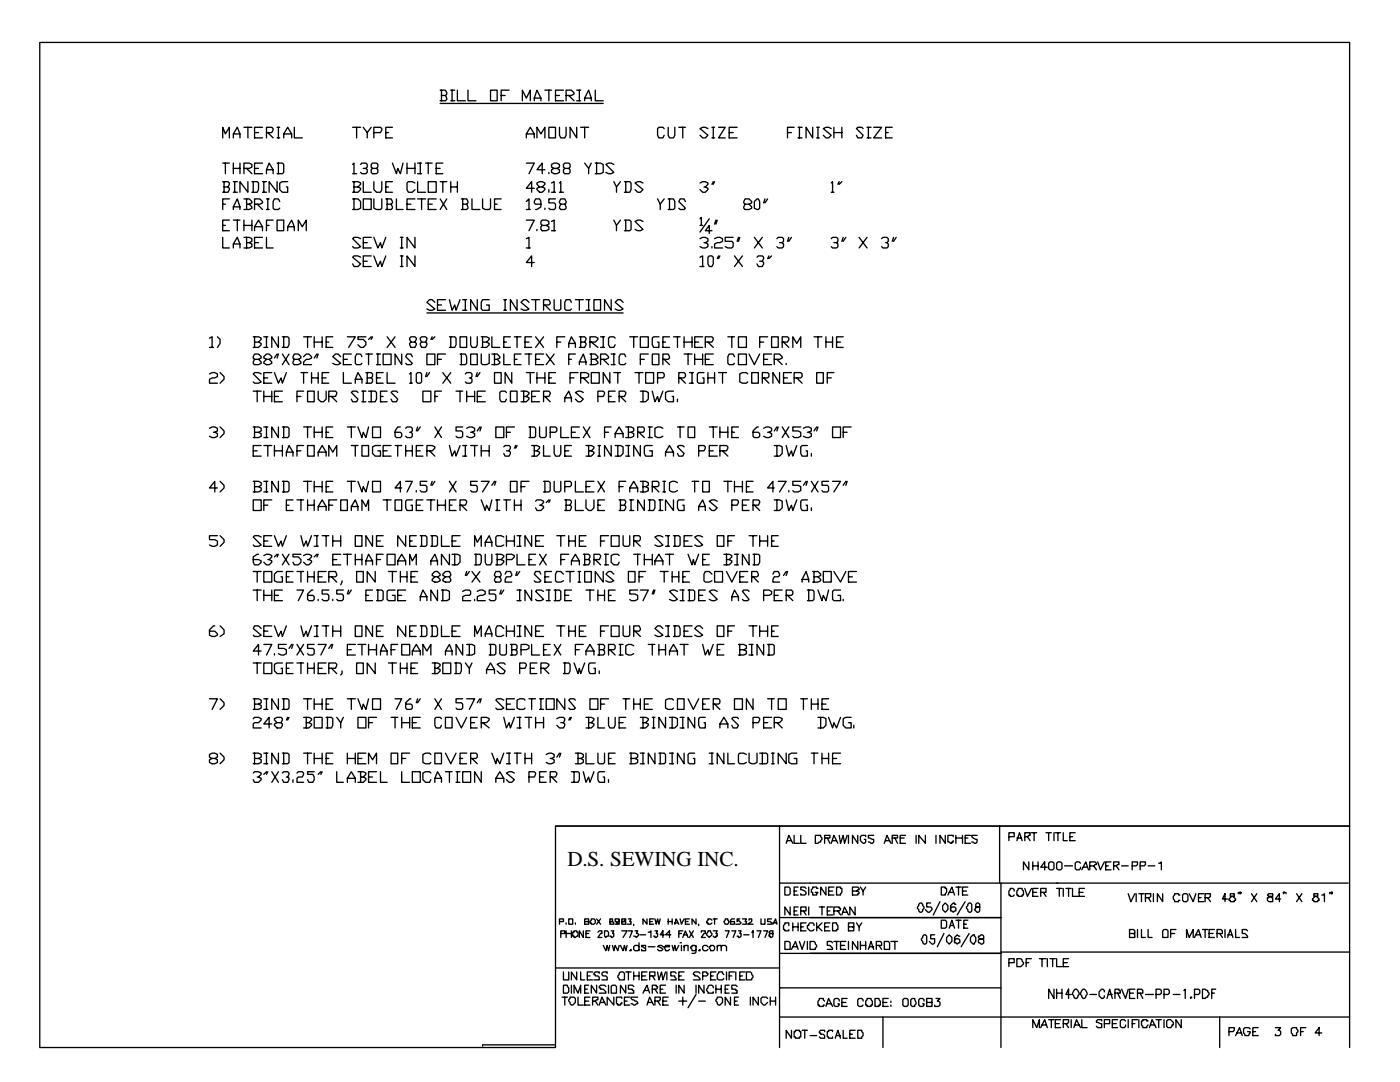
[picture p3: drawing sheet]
<svg xmlns="http://www.w3.org/2000/svg" width="279mm" height="216mm" viewBox="0 0 279 216" stroke-linecap="round" stroke-linejoin="round" font-family="sans-serif">
<defs><g id="words">
<text font-size="4.2" x="113.2" y="172.8">D.S. SEWING INC.</text>
</g></defs>
<g fill="none" stroke="#000" stroke-width=".26">
<path d="M7.9 8.5h261.4v156.3h-158.4v44.2h-103zM87.8 18h1.1l.3 .5v.3l-.3 .2M88.1 19h.8l.3 .8-.3 .3h-1.1M88.1 18v2.1M90 18h.8M90.2 18v2.1M91.3 18v2.1h1.6M93.4 18v2.1h1.6M97.9 18h1.3v2.1h-1.3zM100 19h.8M101.6 18h-1.6v2.1M106.6 19.6h1.3"/>
<path d="M108.7 18h1.4M109.5 18v2.1M110.9 19h.8M112.4 18h-1.5v2.1h1.5M113 19h1l.6-.2v-.3l-.6-.5h-1v2.1M113.5 19l1.1 1.1M115.1 18h.8M115.6 18v2.1M116.7 19.6h1.3M118.8 18v2.1h1.6M44.4 27.5v-2.1l.6 1.3 .8-1.3v2.1M44.4 36.2h1.1l.3 .3-.3 .8"/>
<path d="M44.4 32.5h1.4M44.7 37.3h.8l.3 .3v.2l-.3 .6h-1.1M44.7 36.2v2.2M45 32.5v2.2M45.8 39.7h-1.4v2.1M46.6 27.5v-.8l.8-1.3 .5 1.3v.8M46.6 26.7h1.3M46.6 32.5v2.2M46.6 33.6h1.3M46.6 36.2h.8M46.6 38.4h.8M46.8 36.2v2.2"/>
<path d="M47.9 32.5v2.2M48.7 33.6h1l.6-.3v-.5l-.6-.3h-1v2.2M48.7 39.7h1l.6 .5v.3l-.6 .2M48.7 25.4h1.6M49.2 33.6l1.1 1.1M49.2 39.7v2.1M49.5 36.2v2.2l-1.6-2.2v2.2M49.5 25.4v2.1M50.3 36.2h1l.3 .3v1.3l-.3 .6h-1M50.5 36.2v2.2M50.8 26.5h.8M50.8 33.6h.8"/>
<path d="M52.4 25.4h-1.6v2.1h1.6M52.4 32.5h-1.6v2.2h1.6M52.4 36.2h.8M52.4 38.4h.8M52.7 36.2v2.2M53.2 26.5h1l.3-.8-.3-.3h-1v2.1M53.2 34.7v-.8l.5-1.4 .8 1.4v.8M53.2 33.9h1.3M53.2 39.7h.5M53.4 26.5l1.1 1M53.4 39.7v2.1M55.3 32.5h1.1l.2 .3v1.6l-.2 .3h-1.1"/>
<path d="M55.3 36.2v2.2l-1.6-2.2v2.2M55.3 25.4h.5M55.3 27.5h.5M55.6 25.4v2.1M55.6 32.5v2.2M56.6 27.5v-.8l.8-1.3 .8 1.3v.8M56.6 26.7h1.6M57.4 36.2h-1l-.6 .3v1.3l.6 .6h1v-1.1h-.2M58.7 25.4v2.1h1.6M70.4 32.8l.2-.3v2.2M70.4 36.2h1l.6 .3v.3l-.6 .5M70.4 39.7h1l.6 .5v1.3l-.6 .3h-1"/>
<path d="M70.4 25.4h1.6M70.4 34.7h.8M70.6 37.3h.8l.6 .3v.2l-.6 .6h-1M70.6 36.2v2.2M70.6 39.7v2.1M71.2 25.4v2.1M72 32.8l.2-.3h.8l.3 .3v.5l-.3 .3h-.5M72.5 39.7h1.6v2.1h-1.6zM72.5 25.4l.8 1.1v1M72.5 36.2v2.2h1.6M73 33.6l.3 .3v.5l-.3 .3h-.8l-.2-.3M74.1 25.4l-.8 1.1"/>
<path d="M74.3 33.6l-.2-.3v-.5l.2-.3h.8l.3 .3v.5l-.3 .3h-.8l-.2 .3v.5l.2 .3h.8l.3-.3v-.5l-.3-.3M74.6 26.5h1.3l.3-.8-.3-.3h-1.3v2.1M74.6 36.2v1.6l.5 .6h.8l.3-.6v-1.6M74.6 39.7v1.8l.5 .3h.8l.3-.3v-1.8M77 39.7h1.1l.2 .5v.3l-.2 .2M77 26.5h.5M77 37.3h.5M77.3 39.7v2.1M78.3 25.4h-1.3v2.1h1.3M78.3 32.5l.8 2.2 .3-1.1 .5 1.1 .5-2.2M78.3 36.2h-1.3v2.2h1.3M79.1 39.7v2.1h1.3"/>
<path d="M81.2 33.6h1.6M81.2 32.5v2.2M82.8 36.5l-.5-.3h-.8l-.3 .3v1.3l.3 .6h.8l.5-.6M82.8 39.7h-1.6v2.1h1.6M82.8 32.5v2.2M83.3 36.2v2.2h1.6M83.3 32.5h.8M83.3 34.7h.8M83.3 39.7h1.6M83.9 32.5v2.2M84.1 39.7v2.1M84.9 32.5h1.4"/>
<path d="M85.5 36.2h1.5v2.2h-1.5zM85.5 32.5v2.2M87 39.7h-1.5v2.1h1.5M87 33.6h.8M87.8 20.6h32.6M87.8 36.2h1.4M87.8 39.7l1.4 2.1M88.4 32.5h-1.4v2.2h1.4M88.4 36.2v2.2M89.2 39.7l-1.4 2.1M90 20.1h.8M90 37.3h1.3"/>
<path d="M90 36.2v2.2M91.3 36.2v2.2M92.1 39.7h1l.3 .5v.3l-.3 .2M92.3 39.7v2.1M94.2 39.7v2.1h1.6M96.3 39.7v1.8l.5 .3h.8l.3-.3v-1.8M100 39.7h-1.3v2.1h1.3M104.2 20.1v-2.1l.8 1.6 .8-1.6v2.1M105 27.5v-.8l.8-1.3 .8 1.3v.8M105 32.5h1.6l-1 2.2M105 26.7h1.6M106.6 20.1v-.5l.6-1.6 .7 1.6v.5"/>
<path d="M106.6 37.6h-1.6l1.1-1.4v2.2M107.2 27.5v-2.1l.7 1.3 .8-1.3v2.1M107.7 37.3l-.5-.5v-.3l.5-.3h.5l.5 .3v.3l-.5 .5h-.5l-.5 .3v.2l.5 .6h.5l.5-.6v-.2l-.5-.3M108.7 33.9h-1.5l1-1.4v2.2M109.5 25.4h1.4v2.1h-1.4zM109.5 34.4v.3M109.5 37.8v.6M110.1 36.5l.5-.3v2.2M110.1 38.4h.8M110.6 33.6l-.5-.3v-.5l.5-.3h.5l.6 .3v.5l-1.6 .6v.5l.5 .3h.5l.6-.3v-.5l-.6-.3M110.9 39.7h-1.4v.8h1.1l.3 .2v.8l-.3 .3h-.8l-.3-.3M111.7 25.4v1.6l.2 .5h.8l.3-.5v-1.6"/>
<path d="M111.7 36.5l.2-.3v2.2M111.7 38.4h.7M112.7 33.6l-.3-.3v-.5l.3-.3h.8l.3 .3v.5l-.3 .3h-.8l-.3 .3v.5l.3 .3h.8l.3-.3v-.5l-.3-.3M115.1 25.4v2.1l-1.3-2.1v2.1M115.1 20.1h.8M115.9 25.4h1.6M116.7 20.1v-.5l.8-1.6 .5 1.6v.5M116.7 32.5l.8 1.1v1.1M116.7 25.4v2.1M118 32.5l-.5 1.1M118.8 32.5h1.1l.5 .3v1.6l-.5 .3h-1.1M119.1 32.5v2.2"/>
<path d="M122.5 32.8l-.5-.3h-.6l-.5 .3 1.6 1.6-.5 .3h-.6l-.5-.3M122.5 36.2l.5 1.1v1.1M123.8 36.2l-.8 1.1M124.6 36.2h1.1l.2 .3v1.3l-.2 .6h-1.1M124.9 36.2v2.2M128.3 36.5l-.5-.3h-.5l-.6 .3 1.6 1.3-.5 .6h-.5l-.6-.6M131.2 39.7l.6 1v1.1M132.6 25.7l-.3-.3h-.8l-.3 .3v1.3l.3 .5h.8l.3-.5M132.6 39.7l-.8 1M133.3 25.4v1.6l.3 .5h.8l.3-.5v-1.6M133.3 39.7h1.1l.3 .5v1.3l-.3 .3h-1.1M133.6 39.7v2.1"/>
<path d="M135.5 25.4h1.3M136.3 25.4v2.1M139.7 36.5l.5-.3h.6l.5 .3v.3l-.5 .5h-.3M140.8 37.3l.5 .3v.2l-.5 .6h-.6l-.5-.6M141.3 25.7l-.5-.3h-.6l-.5 .3 1.6 1.3-.5 .5h-.6l-.5-.5M142.1 25.4h.5M142.1 27.5h.5M142.3 25.4v2.1M142.3 36.2l-.2 .6M142.6 36.2l-.3 .6M143.4 25.4h1.3l-1.3 2.1h1.3M145.5 26.5h.8"/>
<path d="M147.1 25.4h-1.6v2.1h1.6M152.7 39.7l-.3 .8M153.2 39.7l-.5 .8M157.2 26.5h.8M158.5 25.4h-1.3v2.1M159.3 25.4h.8M159.3 27.5h.8M159.5 25.4v2.1M162.2 25.4v2.1l-1.3-2.1v2.1M163 25.4h.5M163 27.5h.5M163.2 25.4v2.1"/>
<path d="M165.9 25.7l-.5-.3h-.6l-.5 .3 1.6 1.3-.5 .5h-.6l-.5-.5M165.9 36.5l.3-.3v2.2M165.9 38.4h.5M166.4 26.5h1.6M166.4 25.4v2.1M167.5 36.2l-.3 .6M168 25.4v2.1M168 36.2l-.5 .6M172.2 25.7l-.2-.3h-.8l-.3 .3 1.3 1.3-.2 .5h-.8l-.3-.5M173 25.4h.8M173 27.5h.8M173.3 25.4v2.1"/>
<path d="M174.4 25.4h1.5l-1.5 2.1h1.5M176.7 26.5h.6M178.1 25.4h-1.4v2.1h1.4M44.4 47.4v2.1h1.4M44.4 40.7h.6M44.4 45h.6M45.8 43.9h-1.4v2.1h1.4M46.6 41.8v-.5l.8-1.6 .5 1.6v.5M46.6 49.5v-.8l.8-1.3 .5 1.3v.8M46.6 41.3h1.3M46.6 43.9h1.3M46.6 48.7h1.3"/>
<path d="M47.4 43.9v2.1M48.7 47.4h1l.6 .2v.6l-.6 .2M48.7 45h1.6M48.7 43.9v2.1M49.2 40.7h.5l.6 .6v.2l-.6 .3h-1M49.2 48.4h.5l.6 .3v.5l-.6 .3h-1M49.2 47.4v2.1M50.3 43.9v2.1M50.8 40.7h1.1l.5-.2v-.3l-.5-.5h-1.1v2.1M50.8 46v-.8l.8-1.3 .8 1.3v.8M50.8 45.2h1.6M50.8 48.4h.8"/>
<path d="M51.3 40.7l1.1 1.1M52.4 47.4h-1.6v2.1h1.6M53.2 47.4v2.1h1.3M53.2 41.8h.5M53.2 45h.5M54.5 43.9h-1.3v2.1M55.3 43.9h1.3v2.1h-1.3zM55.8 40.2l-.2-.5h-.8l-.3 .5v1.3l.3 .3h.8l.2-.3M57.4 46v-.8l.8-1.3 .5 1.3v.8M57.4 45.2h1.3M59.5 46v-2.1l.8 1.3 .8-1.3v2.1M72 47.6l-.6-.2h-.8l-.2 .2 1.6 1.6-.6 .3h-.8l-.2-.3"/>
<path d="M72 51.3l-.6-.2h-.8l-.2 .2 1.6 1.4-.6 .5h-.8l-.2-.5M72.5 48.4h.8M72.5 52.1h.8M74.1 47.4h-1.6v2.1h1.6M74.1 51.1h-1.6v2.1h1.6M74.6 47.4l.8 2.1 .5-1.1 .3 1.1 .8-2.1M74.6 51.1l.8 2.1 .5-1.1 .3 1.1 .8-2.1M77.3 40.7h.8l.2 .8-.2 .3h-1.1M79.9 49.5h.5M79.9 47.4h.5M79.9 53.2h.5M79.9 51.1h.5"/>
<path d="M80.2 47.4v2.1M80.2 51.1v2.1M81.2 40.7h.8M82.8 47.4v2.1l-1.6-2.1v2.1M82.8 51.1v2.1l-1.6-2.1v2.1M85.5 40.7h.8M88.9 59.8h-1.6v2.1h1.6M89.7 59.8l.5 2.1 .6-1 .2 1 .8-2.1M92.3 40.7h.8l.3 .8-.3 .3h-1M92.3 59.8h.8M92.9 59.8v2.1M95.2 59.8v2.1l-1.3-2.1v2.1"/>
<path d="M97.6 59.8h-1.3l-.3 .5v1.3l.3 .3h1.3v-1h-.5M98.7 40.7h.5M100.5 59.8h.6M100.8 59.8v2.1M103.2 59.8v2.1l-1.3-2.1v2.1M105 40.2l.6-.5v2.1M105 43.9h1.6l-1 2.1M105 47.6l.6-.2v2.1M105 41.8h.8M105 49.5h.8M106.1 59.8h1.6M106.6 52.4h-1.6l1.1-1.3v2.1"/>
<path d="M106.9 59.8v2.1M107.2 45.8v.2M107.9 40.7h-1l-.3-.2 .3-.8h.8l.2 .5v1.1l-.7 .5h-.3M108.2 45l-.3-.3v-.5l.3-.3h.8l.5 .3v.5l-.5 .3h-.8l-.3 .2v.6l.3 .2h.8l.5-.2v-.6l-.5-.2M108.7 41.5v.3M110.1 44.2l.5-.3v2.1M110.1 46h.8M110.6 59.8v1.8l.3 .3h.8l.2-.3v-1.8M111.9 40.7l-.2-.2 .2-.8h.8l.3 .8-.3 .2h-.8l-.2 .8 .2 .3h.8l.3-.3-.3-.8M114.8 59.8h1.6M115.6 59.8v2.1M116.9 59.8h.8"/>
<path d="M117.5 59.8v2.1M118.5 59.8h1.4v2.1h-1.4zM122 59.8v2.1l-1.3-2.1v2.1M122.5 43.9l.5 1.1v1M123.8 43.9l-.8 1.1M124.6 43.9h1.1l.2 .3v1.6l-.2 .2h-1.1M124.9 43.9v2.1M128.3 44.2l-.5-.3h-.5l-.6 .3 1.6 1.6-.5 .2h-.5l-.6-.2M136.8 40.2l-.3-.5h-.8l-.2 .5 1.3 1.3-.3 .3h-.8l-.2-.3M139.7 43.7l.3-.3v1.6M139.7 47.6l.5-.2h.6l.5 .2v.6l-.8 .2M139.7 51.3l.5-.2v2.1"/>
<path d="M139.7 45h.5M139.7 53.2h.8M140.8 48.4l.5 .3v.5l-.5 .3h-.6l-.5-.3M141.3 51.3l.3-.2h.5l.2 .2v1.4l-.2 .5h-.5l-.3-.5zM141.6 43.7l-1.9 2.6M142.1 46h-1.3l.8-1v1.6M142.1 49.2v.3M142.6 47.6l.5-.2h.6l.5 .2v.6l-1.6 .5v.8h1.6M142.9 43.9l-.3 .8M143.1 43.9l-.2 .8M143.4 51.1l-.3 .5M143.7 51.1l-.3 .5"/>
<path d="M146.3 47.4h-1.6v.8h1.3l.3 .2v.8l-.3 .3h-.7l-.6-.3M146.6 51.1l1.6 2.1M147.4 47.4l-.3 .8M147.6 47.4l-.2 .8M148.2 51.1l-1.6 2.1M148.7 40.7l-.3-.2 .3-.8h.8l.5 .5v.3l-.5 .2h-.8l-.3 .8 .3 .3h.8l.5-.3v-.2l-.5-.6M150.5 40.2l.6-.5h.2l.3 .5v1.3l-.3 .3-.8-.3zM150.5 47.4l1.6 2.1M151.1 51.3l.2-.2h.8l.3 .2-.3 .8h-.5M152.1 52.1l.3 .3-.3 .8h-.8l-.2-.5M152.1 47.4l-1.6 2.1M153.5 51.1l-.3 .5"/>
<path d="M154 51.1l-.5 .5M155 47.6l.3-.2h.8l.3 .2v.6l-.3 .2h-.5M156.1 48.4l.3 .3v.5l-.3 .3h-.8l-.3-.3M157.4 47.4l-.2 .8M158 47.4l-.6 .8M165.9 47.6l.3-.2h.8l.2 .2v.6l-.2 .2h-.6M167 48.4l.2 .3v.5l-.2 .3h-.8l-.3-.3M168.3 47.4l-.3 .8M168.8 47.4l-.5 .8M171.4 47.4l1.6 2.1M173 47.4l-1.6 2.1M175.9 47.6l.3-.2h.8l.3 .2v.6l-.3 .2h-.3"/>
<path d="M177 48.4l.3 .3v.5l-.3 .3h-.8l-.3-.3M178.3 47.4l-.2 .8M178.9 47.4l-.6 .8M41.8 67.5l.5-.3v2.1M41.8 74.6l.5-.3h.6l.5 .3v.5l-1.6 .6v.8h1.6M41.8 69.3h.8M43.4 67.2l.5 .5v.8l-.5 .8M43.9 74.3l.8 .8v.6l-.8 .8M50.5 67.2h1.1l.5 .3v.2l-.5 .6M50.5 78.1h1.6M50.8 68.3h.8l.5 .2v.3l-.5 .5h-1.1M50.8 71.7l-.3-.3 .3-.8h.8l.5 .6v.2l-.5 .3h-.8l-.3 .8 .3 .3h.8l.5-.3v-.3l-.5-.5"/>
<path d="M50.8 67.2v2.1M51.3 78.1v2.1M52.1 74.6l-.5-.3h-.8l-.3 .3 1.6 1.6-.5 .3h-.8l-.3-.3M52.7 78.1v2.1M52.7 69.3h.7M52.7 67.2h.7M52.7 75.4h.7M52.7 79.1h1.5M53.2 71.7l-.5-.3v-.2l.5-.6h.5l.5 .6v.2l-.5 .3h-.5l-.5 .5v.3l.5 .3h.5l.5-.3v-.3l-.5-.5M53.2 67.2v2.1M54.2 74.3h-1.5v2.2h1.5M54.2 78.1v2.1"/>
<path d="M54.8 74.3l.8 2.2 .5-1.1 .3 1.1 .8-2.2M54.8 79.1h.8M55.3 70.6l-.5 .8M55.6 67.2v2.1l-1.4-2.1v2.1M55.6 70.6l-.3 .8M56.4 67.2h1l.3 .3v1.3l-.3 .5h-1M56.4 78.1h-1.6v2.1h1.6M56.4 70.6l1.3 2.2M56.6 67.2v2.1M57.7 70.6l-1.3 2.2M58.7 71.7l-.2-.3 .2-.8h.8l.6 .6v.2l-.6 .3h-.8l-.2 .8 .2 .3h.8l.6-.3v-.3l-.6-.5M59.3 79.1h.8"/>
<path d="M60.1 74.3h1.3M60.6 71.2l.5-.6h.5l.6 .6v.2l-.6 .3h-.5l-.5 .5v.6h1.6M60.6 78.1h-1.3v2.1M60.6 67.2h1.6M60.6 74.3v2.2M61.4 78.1h1.3v2.1h-1.3zM61.4 67.2v2.1M62.2 75.4h1.3M62.2 74.3v2.2M62.7 67.2v2.1M62.7 68.3h1.6M63.2 70.6l-.5 .8"/>
<path d="M63.5 78.1v1.5l.5 .6h.6l.5-.6v-1.5M63.5 70.6l-.3 .8M63.5 74.3v2.2M64.3 67.2v2.1M64.3 75.4h.8M65.1 68.3h.5M65.6 74.3h-1.3v2.2h1.3M65.6 79.1h1.3l.3-.8-.3-.2h-1.3v2.1M66.1 79.1l1.1 1.1M66.4 67.2h-1.3v2.1h1.3M68 71.2l-.5-.6h-.6l-.5 .6 1.6 1.3-.5 .3h-.6l-.5-.3M68.5 74.3v2.2h1.6"/>
<path d="M68.5 71.7h.8M69.3 67.2h1.6l-1.3 2.1M70.1 70.6h-1.6v2.2h1.6M70.9 76.5v-.8l.5-1.4 .8 1.4v.8M70.9 75.7h1.3M71.4 78.3l-.2-.2h-.8l-.3 .2 1.3 1.3-.2 .6h-.8l-.3-.6M72.2 71.2l-.2-.6h-.8l-.3 .6v1.3l.3 .3h.8l.2-.3M72.2 78.1h.8M72.5 78.1v2.1M73 67.2h-1.6v.5h1.1l.5 .6v.5l-.5 .5h-.5l-.6-.5M73 74.3h1.1l.2 .3v.5l-.2 .3M73 70.6h1.3"/>
<path d="M73.3 75.4h.8l.2 .3v.5l-.2 .3h-1.1M73.3 74.3v2.2M73.6 78.1h1.3l.2 .2v1.3l-.2 .6h-1.3M73.6 70.6v2.2M74.1 67.2l-.5 .5M74.1 78.1v2.1M74.3 67.2l-.2 .5M75.1 72.8h.8M75.1 70.6h.8M75.1 75.4h.8M75.4 70.6v2.2M75.9 79.1h.6"/>
<path d="M76.5 70.6h1.6v2.2h-1.6zM76.5 74.3h-1.4v2.2h1.4M77.3 74.3v2.2h1.5M77.3 78.1h-1.4v2.1h1.4M77.3 67.2l1.5 2.1M78.8 67.2l-1.5 2.1M79.4 78.3l-.3-.2h-.8l-.2 .2 1.3 1.3-.3 .6h-.8l-.2-.6M80.2 70.6v2.2l-1.4-2.2v2.2M81.8 74.6l.2-.3v2.2M81.8 76.5h.5M82 68.3l-.2-.6v-.2l.2-.3h.8l.3 .3-.3 .8h-.8l-.2 .2 .2 .8h.8l.3-.5v-.3l-.3-.2M82.3 71.2l-.3-.6h-.8l-.2 .6 1.3 1.3-.3 .3h-.8l-.2-.3"/>
<path d="M83.1 74.6l.2-.3h.6l.2 .3v1.6l-.2 .3h-.6l-.2-.3zM84.1 68.3l-.2-.6v-.2l.2-.3h.8l.3 .3-.3 .8h-.8l-.2 .2 .2 .8h.8l.3-.5v-.3l-.3-.2M84.4 78.1h1.6v2.1h-1.6zM85.2 70.6h1.6v2.2h-1.6zM85.2 62.4h39.2M85.2 74.3l-.3 .8M85.7 74.3l-.5 .8M86.3 67.2l-.3 .5M86.8 60.3l-.5-.5h-.6l-.5 .5 1.6 1.3-.5 .3h-.6l-.5-.3M86.8 67.2l-.5 .5M86.8 79.1h.5M87.3 60.9h.8"/>
<path d="M87.3 71.7h.8M88.1 78.1h-1.3v2.1M88.4 74.3l1.6 2.2M88.9 70.6h-1.6v2.2M89.7 67.2h1.1l.2 .3v1.3l-.2 .5h-1.1M90 67.2v2.1M90 74.3l-1.6 2.2M91 78.1h1.3M91.8 67.2h1.3v2.1h-1.3zM91.8 70.6h1.1l.2 .6v1.3l-.2 .3h-1.1M91.8 78.1v2.1M92.1 70.6v2.2"/>
<path d="M92.3 61.9h.8M92.9 74.6l.2-.3h.8l.3 .3v.5l-.3 .3h-.2M93.1 79.1h1.6M93.1 78.1v2.1M93.9 70.6h1.3v2.2h-1.3zM93.9 67.2v1.6l.3 .5h.8l.2-.5v-1.6M93.9 75.4l.3 .3v.5l-.3 .3h-.8l-.2-.3M94.7 78.1v2.1M95.2 74.3l-.2 .8M95.2 79.1h.8M95.8 74.3l-.6 .8M96 67.2h1.1l.5 .3v.2l-.5 .6"/>
<path d="M96 70.6v1.9l.3 .3h.8l.5-.3v-1.9M96.3 68.3h.8l.5 .2v.3l-.5 .5h-1.1M96.3 67.2v2.1M96.8 78.1h-1.6v2.1h1.6M98.2 67.2v2.1h1.5M98.2 70.6h1l.5 .6v.2l-.5 .3M98.7 74.3h1.3v2.2h-1.3zM98.7 71.7h.5l.5 .5v.3l-.5 .3h-1M98.7 70.6v2.2M100.5 70.6v2.2h1.4M100.5 61.9h.6M100.5 68.3h.6"/>
<path d="M101.1 78.3l-.3-.2h-.8l-.3 .2v1.3l.3 .6h.8l.3-.6M101.9 78.1h1.3v2.1h-1.3zM101.9 67.2h-1.4v2.1h1.4M102.1 74.3v2.2l-1.3-2.2v2.2M102.7 67.2h1.3M102.7 71.7h.5M103.2 67.2v2.1M104 70.6h-1.3v2.2h1.3M104 78.1h1l.6 .2v.3l-.6 .5M104.5 79.1h.5l.6 .3v.2l-.6 .6h-1M104.5 78.1v2.1M104.8 68.3h.8"/>
<path d="M104.8 70.6h1.3M105 74.3h1.6M105.6 60.3l-.6-.5h-.5l-.5 .5 1.6 1.3-.6 .3h-.5l-.5-.3M105.6 70.6v2.2M105.8 74.3v2.2M106.1 67.2h-1.3v2.1h1.3M106.1 79.1h.8M106.9 67.2l1.6 2.1M106.9 71.7h.8M107.2 74.3v2.2M107.2 75.4h1.5M107.7 78.1h-1.6v2.1h1.6"/>
<path d="M108.5 60.9h1l.3-.3-.3-.8h-1v2.1M108.5 70.6h-1.6v2.2h1.6M108.5 79.1h1l.3-.8-.3-.2h-1v2.1M108.5 67.2l-1.6 2.1M108.7 74.3v2.2M108.7 60.9l1.1 1M108.7 79.1l1.1 1.1M109 70.6l1.6 2.2M109.5 75.4h.6M110.6 70.6l-1.6 2.2M110.9 74.3h-1.4v2.2h1.4M111.1 68.3h.8"/>
<path d="M112.7 67.2h-1.6v2.1M112.7 79.4h1.3M113.5 69.3v-.8l.5-1.3 .8 1.3v.8M113.5 68.5h1.3M113.5 71.7h.5M113.8 75.4h.8M114 60.3l-.2-.5h-.8l-.3 .5v1.3l.3 .3h.8l.2-.3M114.8 70.6h-1.3v2.2M115.4 74.3h-1.6v2.2M115.6 67.2h1.1l.2 .3-.2 .8M115.6 72.8v-.6l.8-1.6 .5 1.6v.6M115.6 72.2h1.3"/>
<path d="M115.9 68.3h.8l.2 .2v.3l-.2 .5h-1.1M115.9 75.4h1l.6-.3v-.5l-.6-.3h-1v2.2M115.9 67.2v2.1M116.4 78.3l-.5-.2h-.5l-.6 .2 1.6 1.3-.5 .6h-.5l-.6-.6M116.4 75.4l1.1 1.1M116.9 61.9h.8M117.7 68.3h1.1l.5-.6v-.2l-.5-.3h-1.1v2.1M117.7 70.6h1.1l.5 .6v.2l-.5 .3M118 74.3h1.6v2.2h-1.6zM118 71.7h.8l.5 .5v.3l-.5 .3h-1.1M118 68.3l1.3 1M118 70.6v2.2"/>
<path d="M119.3 79.1h1.1l.3-.8-.3-.2h-1.1v2.1M119.9 71.7h1l.5-.3v-.2l-.5-.6h-1v2.2M119.9 69.3h.8M119.9 67.2h.8M120.4 67.2v2.1M120.4 71.7l1 1.1M121.4 79.1h.6M121.7 74.3v2.2l-1.3-2.2v2.2M122 72.8h.8M122 70.6h.8M122.5 70.6v2.2M122.5 74.3h1.3"/>
<path d="M122.8 67.5l-.3-.3h-.8l-.3 .3v1.3l.3 .5h.8l.3-.5M122.8 78.1h-1.4v2.1h1.4M123.3 74.3v2.2M123.6 79.1h1l.3-.8-.3-.2h-1v2.1M123.8 79.1l1.1 1.1M124.4 60.3l-.6-.5h-.5l-.5 .5 1.6 1.3-.6 .3h-.5l-.5-.3M124.9 71.2l-.3-.6h-.8l-.2 .6v1.3l.2 .3h.8l.3-.3M125.7 67.2h1.6M126.5 67.2v2.1M126.7 74.3h1.6M127.5 74.3v2.2M127.8 67.2h1.6v2.1h-1.6z"/>
<path d="M127.8 78.1h1.1l.5 .2v1.3l-.5 .6h-1.1M127.8 71.7h.8M128.3 78.1v2.1M128.9 74.3h1.5v2.2h-1.5zM129.4 70.6h-1.6v2.2M130.2 70.6h1.3v2.2h-1.3zM130.2 78.1l.5 2.1 .5-1.1 .3 1.1 .8-2.1M131.2 75.4h1.1l.3-.3v-.5l-.3-.3h-1.1v2.2M131.5 67.2h-1.1l-.2 .3v1.3l.2 .5h1.1v-1h-.3M132.3 71.7h1l.3-.3-.3-.8h-1v2.2M132.3 68.3h.5M132.6 71.7l1 1.1"/>
<path d="M133.6 67.2h-1.3v2.1h1.3M134.4 78.1h-1.1l-.5 .2v1.3l.5 .6h1.1v-1.1h-.3M134.4 67.2h1.3M135.2 67.2v2.1M135.2 79.6v.6M135.5 75.4h1l.3-.3v-.5l-.3-.3h-1v2.2M135.7 75.4l1.1 1.1M136.5 68.3h1.6M136.5 67.2v2.1M136.5 70.6h1.6M137.3 70.6v2.2M137.6 76.5h.8"/>
<path d="M137.6 74.3h.8M138.1 67.2v2.1M138.1 74.3v2.2M138.6 68.3h.8M138.6 71.7h1.6M138.6 70.6v2.2M140.2 67.2h-1.6v2.1h1.6M140.2 70.6v2.2M140.5 74.3h-1.1l-.2 .3v1.6l.2 .3h1.1v-1.1h-.3M140.8 68.3h1.3l.2-.8-.2-.3h-1.3v2.1M140.8 71.7h.8M141.3 68.3l1 1"/>
<path d="M141.3 75.4h1.3M141.3 74.3v2.2M142.3 70.6h-1.5v2.2h1.5M142.6 74.3v2.2M143.4 74.3h1.6M144.2 74.3v2.2M145.3 67.2h1.3M146 67.2v2.1M146.6 71.2l-.3-.6h-.8l-.2 .6v1.3l.2 .3h.8l.3-.3M147.4 67.2h1.6v2.1h-1.6zM147.4 70.6h1.6v2.2h-1.6zM149.2 74.6l-.2-.3h-.8l-.6 .3v1.6l.6 .3h.8l.2-.3"/>
<path d="M149.5 70.6l1 2.2 1.1-2.2M150 74.3h1.3v2.2h-1.3zM151.6 68.3h.8M152.1 75.4h1.1l.3-.3v-.5l-.3-.3h-1.1v2.2M152.4 71.7h.8M152.4 75.4l1.1 1.1M153.2 67.2h-1.6v2.1M154 67.2h1.3v2.1h-1.3zM154 70.6h-1.6v2.2h1.6M154.5 71.7h1.1l.5-.3v-.2l-.5-.6h-1.1v2.2M155 71.7l1.1 1.1M155.6 74.3v2.2l-1.3-2.2v2.2"/>
<path d="M156.1 68.3h1.1l.2-.8-.2-.3h-1.1v2.1M156.4 68.3l1 1M156.4 75.4h.8M156.9 72.5v.3M158 74.3h-1.6v2.2h1.6M158.2 69.3v-2.1l.8 1.3 .8-1.3v2.1M158.5 75.4h1.3l.3-.3v-.5l-.3-.3h-1.3v2.2M159 75.4l1.1 1.1M162.5 67.2h1.5M163 74.3h1.3v2.2h-1.3zM163.2 67.2v2.1M164.8 68.3h1.4"/>
<path d="M164.8 67.2v2.1M165.1 75.4h.8M166.2 67.2v2.1M166.4 74.3h-1.3v2.2M167 68.3h.7M168.3 67.2h-1.3v2.1h1.3M41.8 85.5l.5-.3h.6l.5 .3v.5l-.8 .3M42.9 86.3l.5 .2v.5l-.5 .3h-.6l-.5-.3M43.4 97.4h-1.6l1.1-1.4v2.2M43.9 85.2l.8 .8v.5l-.8 .8M43.9 96l.8 .8v.6l-.8 .8M50.5 99.7h1.6v2.2h-1.6z"/>
<path d="M50.5 85.2h1.1l.5 .3v.5l-.5 .3M50.5 96h1.1l.5 .3v.5l-.5 .3M50.5 90h.8M50.8 86.3h.8l.5 .2v.5l-.5 .3h-1.1M50.8 97.1h.8l.5 .3v.5l-.5 .3h-1.1M50.8 85.2v2.1M50.8 96v2.2M52.1 88.9h-1.6v2.1h1.6M52.7 85.2h.7M52.7 87.3h.7M52.7 88.9h1.5M52.7 96h.7"/>
<path d="M52.7 98.2h.7M53.2 85.2v2.1M53.2 96v2.2M53.4 88.9v2.1M54.2 99.7h-1.5v2.2M54.8 90h1.6M54.8 88.9v2.1M55.6 85.2v2.1l-1.4-2.1v2.1M55.6 96v2.2l-1.4-2.2v2.2M56.4 85.2h1l.3 .3v1.5l-.3 .3h-1M56.4 96h1l.3 .3v1.6l-.3 .3h-1M56.4 88.9v2.1"/>
<path d="M56.6 85.2v2.1M56.6 96v2.2M57.2 91v-.8l.5-1.3 .8 1.3v.8M57.2 90.2h1.3M58.5 99.7h-1.3v2.2h1.3M59.3 90h.8M59.3 99.7h1.3M60.1 99.7v2.2M60.6 88.9h-1.3v2.1M60.6 85.2h1.6M60.6 96h1.6M61.4 88.9h1.3v2.1h-1.3z"/>
<path d="M61.4 85.2v2.1M61.4 96v2.2M61.4 99.7v2.2M62.7 85.2v2.1M62.7 96v2.2M62.7 99.7v2.2M62.7 86.3h1.6M62.7 97.1h1.6M63.5 91v-.8l.8-1.3 .8 1.3v.8M63.5 90.2h1.6M64.3 85.2v2.1M64.3 96v2.2"/>
<path d="M65.1 86.3h.5M65.1 97.1h.5M65.6 91v-2.1l.8 1.3 .8-1.3v2.1M66.4 85.2h-1.3v2.1h1.3M66.4 96h-1.3v2.2h1.3M67.2 99.7h-1.6v2.2M68 99.7h1.3v2.2h-1.3zM69.3 85.2h1.6M69.3 96h1.6M70.1 85.2v2.1M70.1 96v2.2M70.1 88.9h1.3"/>
<path d="M70.9 88.9v2.1M71.4 85.2l.8 2.1 .3-1 .5 1 .6-2.1M71.4 96l.8 2.2 .3-1.1 .5 1.1 .6-2.2M72.2 88.9h1.4v2.1h-1.4zM72.2 80.2h.8M74.3 85.2h1.6v2.1h-1.6zM74.3 96h1.6v2.2h-1.6zM75.9 88.9h-1l-.6 .3v1.3l.6 .5h1v-1h-.5M76.5 90h.8M76.5 99.7h1.6M77.3 99.7v2.2M78.1 88.9h-1.6v2.1h1.6"/>
<path d="M78.8 99.7h1.4v2.2h-1.4zM78.8 88.9h1.4M79.4 88.9v2.1M79.9 85.2h-.5l-.6 .8v1l.3 .3h.8l.3-.3v-.5l-.3-.2h-1.1M80.2 97.4h-1.4l1.1-1.4v2.2M81 85.5l.2-.3h.8l.3 .3v.5l-.3 .3h-.2M81 96h1.3l-1.1 2.2M81 90h1.3M81 88.9v2.1M82 86.3l.3 .2v.5l-.3 .3h-.8l-.2-.3M82.3 99.7h-1.1l-.2 .3v1.3l.2 .6h1.1v-1.1h-.3M82.3 88.9v2.1"/>
<path d="M83.1 90h.8M83.1 97.9v.3M83.3 85.2l-.2 .8M83.9 85.2l-.6 .8M84.4 88.9h-1.3v2.1h1.3M84.4 99.7h-1.3v2.2h1.3M85.2 90h1.1l.5-.6v-.2l-.5-.3h-1.1v2.1M85.2 96h-1.3v.8h1l.3 .3v.8l-.3 .3h-.8l-.2-.3M85.2 99.7h1.6M85.7 90l1.1 1M86 99.7v2.2M86.3 96l-.3 .8"/>
<path d="M86.8 85.2l1.3 2.1M86.8 96l-.5 .8M87.3 99.7v2.2M88.1 85.2l-1.3 2.1M88.9 99.7v2.2M89.7 88.9l.5 2.1 .6-1 .2 1 .8-2.1M89.7 96l1.3 2.2M91 99.7h-1.3v2.2h1.3M91 96l-1.3 2.2M92.3 85.2h-1.3v.8h1.1l.2 .3v.7l-.2 .3h-.8l-.3-.3M92.3 91h.8M92.3 88.9h.8"/>
<path d="M92.9 88.9v2.1M93.1 85.5l.6-.3h.5l.5 .3v.5l-.8 .3M93.9 88.9h1.3M94.2 86.3l.5 .2v.5l-.5 .3h-.5l-.6-.3M94.7 88.9v2.1M95.2 96h-1.3v.8h1.1l.2 .3v.8l-.2 .3h-.8l-.3-.3M95.8 85.2l-.6 .8M96 96h1.6l-1.3 2.2M96 99.7l.8 2.2 .3-1.1 .5 1.1 .6-2.2M96 85.2l-.2 .8M96 90h1.6M96 88.9v2.1"/>
<path d="M97.6 88.9v2.1M98.7 96l-.5 .8M99 85.2h1.5v2.1h-1.5zM99 96l-.3 .8M99 99.7h.7M99.2 99.7v2.2M100.5 89.2l.3-.3h.8l.3 .3-.3 .8h-.5M100.5 99.7h1.4M101.1 86.3h.8M101.1 99.7v2.2M101.6 90l.3 .2-.3 .8h-.8l-.3-.5M101.9 96h1.3v2.2h-1.3z"/>
<path d="M102.7 85.2h-1.6v2.1M102.7 99.7v2.2M102.9 88.9l-.2 .5M103.2 88.9l-.3 .5M104 97.1h.8M104 99.7v2.2M105.6 85.2h1l.3 .3v1.5l-.3 .3h-1M105.6 96h-1.6v2.2M105.8 85.2v2.1M106.1 88.9h1.1l.5 .3v.2l-.5 .6M106.6 90h.6l.5 .2v.3l-.5 .5h-1.1M106.6 88.9v2.1"/>
<path d="M107.7 85.2v1.8l.2 .3h.8l.3-.3v-1.8M108.5 88.9v2.1h1.3M108.5 96h1l.3 .3v1.6l-.3 .3h-1M108.7 96v2.2M109.5 99.7l-.5 .6M109.8 86.3h1.1l.2-.3v-.5l-.2-.3h-1.1v2.1M109.8 99.7l-.3 .6M110.6 88.9v1.6l.3 .5h.8l.2-.5v-1.6M110.6 96v1.9l.3 .3h.8l.2-.3v-1.9M111.9 85.2v2.1h1.6M112.7 80.2v-.8l.8-1.3 .5 1.3v.8M112.7 97.1h1.1l.2-.3v-.5l-.2-.3h-1.1v2.2"/>
<path d="M112.7 99.7h1.1l.2 .3-.2 .8M112.7 90h.8M113 99.7v2.2M114 88.9h-1.3v2.1h1.3M114 86.3h.8M114.8 96v2.2h1.6M114.8 99.7v2.2h1.6M115.6 85.2h-1.6v2.1h1.6M116.4 85.2l1.3 2.1M116.9 88.9h1.1l.5 .3v.2l-.5 .6M116.9 99.7v1.6l.6 .6h.5l.5-.6v-1.6M116.9 97.1h.8"/>
<path d="M117.5 90h.5l.5 .2v.3l-.5 .5h-1.1M117.5 88.9v2.1M117.7 85.2l-1.3 2.1M118.5 96h-1.6v2.2h1.6M119.3 91h.6M119.3 88.9h.6M119.3 96l1.4 2.2M119.6 88.9v2.1M120.7 99.7h-1.4v2.2h1.4M120.7 86.3h.7M120.7 96l-1.4 2.2M122 85.2h-1.3v2.1"/>
<path d="M122 88.9v2.1l-1.3-2.1v2.1M122.8 87.3v-.8l.8-1.3 .8 1.3v.8M122.8 88.9h1l.6 .3v1.3l-.6 .5h-1M122.8 86.5h1.6M123.3 88.9v2.1M123.6 99.7h1l.3 .3-.3 .8M123.6 97.1h.8M123.8 99.7v2.2M124.9 85.2h1l.6 .3v.5l-.6 .3M124.9 96h-1.3v2.2M124.9 91h.8M124.9 88.9h.8"/>
<path d="M125.4 86.3h.5l.6 .2v.5l-.6 .3h-1M125.4 85.2v2.1M125.4 88.9v2.1M125.7 98.2v-.8l.8-1.4 .8 1.4v.8M125.7 97.4h1.6M125.7 99.7h.8M125.9 99.7v2.2M127.3 86.3h1l.3-.3v-.5l-.3-.3h-1v2.1M127.5 86.3l1.1 1M127.8 88.9v2.1l-1.3-2.1v2.1M127.8 96h1.1l.5 .3v.5l-.5 .3M128.3 97.1h.6l.5 .3v.5l-.5 .3h-1.1"/>
<path d="M128.3 96v2.2M128.6 99.7v2.2l-1.3-2.2v2.2M129.4 99.7h1l.3 .3v1.3l-.3 .6h-1M129.4 85.2h.8M129.4 87.3h.8M129.6 85.2v2.1M129.6 99.7v2.2M130.2 88.9h-1.3l-.3 .3v1.3l.3 .5h1.3v-1h-.6M130.2 97.1h1l.3-.3v-.5l-.3-.3h-1v2.2M130.4 97.1l1.1 1.1M131.5 99.7h.8M131.8 99.7v2.2"/>
<path d="M132.3 85.5l-.5-.3h-.6l-.5 .3v1.5l.5 .3h.6l.5-.3M132.3 96h.5M132.3 98.2h.5M132.6 96v2.2M132.8 91v-.8l.8-1.3 .8 1.3v.8M132.8 90.2h1.6M134.4 99.7v2.2l-1.6-2.2v2.2M135.2 96.3l-.5-.3h-.6l-.5 .3v1.6l.5 .3h.6l.5-.3M135.2 85.2h1.3M135.7 85.2v2.1M136.5 89.2l-.2-.3h-.8l-.3 .3 1.3 1.3-.2 .5h-.8l-.3-.5M136.5 99.7h-1l-.3 .3v1.3l.3 .6h1v-1.1h-.2"/>
<path d="M137.3 85.2h1.3v2.1h-1.3zM138.1 96h1.3M138.6 96v2.2M139.4 90h1.1l.3-.8-.3-.3h-1.1v2.1M140.2 96h1.4v2.2h-1.4zM141.6 85.2h1.5M141.6 90h.7M142.3 85.2v2.1M143.1 88.9h-1.5v2.1h1.5M143.7 90h1.3l.3-.8-.3-.3h-1.3v2.1M143.7 86.3h1.6M143.7 85.2v2.1"/>
<path d="M144.2 90l1.1 1M144.5 96h1.5M145.3 85.2v2.1M145.3 96v2.2M146 86.3h.6M146.6 97.1h1.6M146.6 96v2.2M147.4 85.2h-1.4v2.1h1.4M148.2 96v2.2M149 97.1h.5M149.5 99.7h-1.3v2.2h1.3M150.3 96h-1.3v2.2h1.3"/>
<path d="M151.3 85.2h-.2l-.8 .8v1l.2 .3h.8l.3-.3v-.5l-.3-.2h-1M152.4 85.5l.5-.3h.6l.5 .3v.5l-.8 .3M153.5 86.3l.5 .2v.5l-.5 .3h-.6l-.5-.3M154.5 88.9h1.1l.5 .3v1.3l-.5 .5h-1.1M154.5 97.4h-1.3l1.1-1.4v2.2M154.5 99.7h1.1l.5 .3v1.3l-.5 .6h-1.1M155 85.2l-.5 .8M155 88.9v2.1M155 99.7v2.2M155.3 96h1.6l-1.3 2.2M155.3 85.2l-.3 .8M156.1 85.2l1.3 2.1"/>
<path d="M156.9 88.9l.5 2.1 .6-1 .2 1 .8-2.1M156.9 99.7l.5 2.2 .6-1.1 .2 1.1 .8-2.2M157.4 85.2l-1.3 2.1M157.4 97.9v.3M159.8 85.2h-1.6v.8h1.1l.5 .3v.7l-.5 .3h-.8l-.3-.3M159.8 96h-1.6v.8h1.1l.5 .3v.8l-.5 .3h-.8l-.3-.3M160.3 85.5l.6-.3h.5l.5 .3v.5l-.8 .3M160.9 96l-.6 .8M161.1 88.9h-1l-.3 .3v1.3l.3 .5h1v-1h-.2M161.1 99.7h-1l-.3 .3v1.3l.3 .6h1v-1.1h-.2M161.1 96l-.2 .8M161.4 86.3l.5 .2v.5l-.5 .3h-.5l-.6-.3"/>
<path d="M161.9 90.5v.5M161.9 96l1.3 2.2M163 85.2l-.5 .8M163.2 85.2l-.2 .8M163.2 96l-1.3 2.2M165.4 96h-1.4v.8h1.1l.3 .3v.8l-.3 .3h-.8l-.3-.3M166.2 85.2h1.5v2.1h-1.5zM166.2 96h1.5l-1.3 2.2M168.3 86.3h.8M168.8 96l-.5 .8M169.1 96l-.3 .8M169.9 85.2h-1.6v2.1"/>
<path d="M43.4 106.9h-1.6v.8h1.1l.5 .2v.8l-.5 .3h-.6l-.5-.3M43.9 106.9l.8 .8v.5l-.8 .8M50.5 114h1.6M50.5 117.7h1.6M51.3 114v2.2M51.3 117.7v2.2M51.6 110.6h-.3l-.8 .5v1.1l.3 .5h.8l.5-.5v-.3l-.5-.2h-1.1M52.1 107.2l-.5-.3h-.8l-.3 .3 1.6 1.5-.5 .3h-.8l-.3-.3M52.7 114h1.5v2.2h-1.5zM52.7 110.9l.5-.3h.5l.5 .3v.2l-.5 .6h-.3M52.7 117.7v2.2M52.7 100.8h.7"/>
<path d="M52.7 107.9h.7M52.7 118.8h1.5M53.7 111.7l.5 .2v.3l-.5 .5h-.5l-.5-.5M54.2 106.9h-1.5v2.1h1.5M54.2 117.7v2.2M54.8 106.9l.8 2.1 .5-1.1 .3 1.1 .8-2.1M54.8 118.8h.8M55.3 110.6l-.5 .5M55.6 110.6l-.3 .5M56.4 114h-1.1l-.5 .6v1.3l.5 .3h1.1v-1.1h-.3M56.4 117.7h-1.6v2.2h1.6M56.4 110.6l1.3 2.1"/>
<path d="M57.2 100.8h.5M57.2 115.1h.5M57.7 110.6l-1.3 2.1M58.5 114h-1.3v2.2h1.3M59.3 117.7h1.3l-1.1 2.2M59.3 114h1.3M60.1 106.9l.5 2.1 .5-1.1 .3 1.1 .8-2.1M60.1 110.6h-1.6v.5h1l.6 .6v.5l-.6 .5h-.8l-.2-.5M60.1 114v2.2M60.6 110.9l.5-.3h.5l.6 .3v.2l-.6 .6h-.2M61.4 114v2.2M61.4 100.8h1.3"/>
<path d="M61.4 115.1h1.3M61.6 111.7l.6 .2v.3l-.6 .5h-.5l-.5-.5M62.4 117.7h-.2l-.8 .8v1.1l.2 .3h.8l.3-.3v-.5l-.3-.3h-1M62.7 114v2.2M62.7 109h.8M62.7 106.9h.8M63.2 106.9v2.1M63.2 110.6l-.5 .5M63.5 101.9v-.8l.8-1.4 .8 1.4v.8M63.5 119.6v.3M63.5 101.1h1.6M63.5 110.6l-.3 .5"/>
<path d="M63.5 115.1h.8M64.3 106.9h1.3M65.1 114h-1.6v2.2h1.6M65.1 106.9v2.1M65.6 115.1h1.3l.3-.3-.3-.8h-1.3v2.2M65.6 117.7h-1.3v.8h1.1l.2 .3v.8l-.2 .3h-.8l-.3-.3M65.6 100.8h.8M66.1 115.1l1.1 1.1M66.4 107.9h1.6M66.4 106.9v2.1M66.4 119.6v.3M66.4 111.7h.8"/>
<path d="M68 110.6h-1.6v2.1h1.6M68 106.9v2.1M68.3 115.9l-.3 .8M68.5 117.7h-1.3v.8h1.1l.2 .3v.8l-.2 .3h-.8l-.3-.3M68.5 110.6h1.6M69.3 110.6v2.1M69.6 117.7l-.3 .8M70.1 101.9v-.8l.8-1.4 .5 1.4v.8M70.1 101.1h1.3M70.1 117.7l-.5 .8M70.9 106.9h1.3v2.1h-1.3zM70.9 110.6v2.1"/>
<path d="M70.9 111.7h1.3M71.2 114h1.3v2.2h-1.3zM72.2 101.9v-2.2l.8 1.4 .6-1.4v2.2M72.2 110.6v2.1M73 112.7v-.8l.6-1.3 .7 1.3v.8M73 111.9h1.3M73 118.8h.6M74.3 106.9v2.1l-1.3-2.1v2.1M74.3 117.7h-1.3v2.2h1.3M74.9 114v2.2l-1.6-2.2v2.2M75.1 117.7h1.1l.3 .3v1.6l-.3 .3h-1.1M75.1 107.9h.8"/>
<path d="M75.1 111.7h.8M75.4 117.7v2.2M76.5 106.9h-1.4v2.1h1.4M76.5 110.6h-1.4v2.1M77.3 110.6h1.5v2.1h-1.5zM77.5 114h1.6M78.3 114v2.2M78.8 117.7h-1.3l-.2 .3v1.6l.2 .3h1.3v-1.1h-.5M79.4 112.7v-.8l.8-1.3 .8 1.3v.8M79.4 111.9h1.6M79.4 118.8h.8M79.9 115.1h1.3"/>
<path d="M79.9 114v2.2M81 106.9v2.1l-1.6-2.1v2.1M81 117.7h-1.6v2.2h1.6M81.2 114v2.2M81.8 112.7v-2.1l.5 1.3 .8-1.3v2.1M81.8 107.9h.5M82 115.1h.8M83.1 106.9h-1.3v2.1h1.3M83.1 100.8h.8M83.3 114h-1.3v2.2h1.3M83.9 106.9h1l.3 .3v1.5l-.3 .3h-1M83.9 119.9v-.8l.5-1.4 .8 1.4v.8"/>
<path d="M83.9 119.1h1.3M84.1 106.9v2.1M86 106.9h1l.3 .3v1.5l-.3 .3h-1M86 112.7v-.8l.8-1.3 .5 1.3v.8M86 111.9h1.3M86.3 106.9v2.1M86.8 115.1l-.5-.3v-.2l.5-.6h.5l.5 .6v.2l-.5 .3h-.5l-.5 .5v.3l.5 .3h.5l.5-.3v-.3l-.5-.5M87.3 117.7v2.2l-1.3-2.2v2.2M87.3 100.8h1.6M88.1 106.9v2.1h1.6M88.1 117.7h1.1l.5 .3v1.6l-.5 .3h-1.1M88.4 117.7v2.2"/>
<path d="M88.9 115.1l-.5-.3v-.2l.5-.6h.8l.3 .8-.3 .3h-.8l-.5 .5v.3l.5 .3h.8l.3-.3-.3-.8M89.7 110.6v2.1l-1.6-2.1v2.1M89.7 100.8h.5M90.2 110.6h1.1l.5 .3v1.3l-.5 .5h-1.1M90.2 107.9h.8M90.8 110.6v2.1M91.8 100.8h1.1l.2-.8-.2-.3h-1.1v2.2M91.8 106.9h-1.6v2.1h1.6M92.1 100.8l1 1.1M92.3 118l.6-.3h.8l.2 .3v.5l-.2 .3h-.8l-.6 .3v.8h1.6M93.1 114l-.2 .8M93.7 114l-.6 .8"/>
<path d="M94.2 114l1.6 2.2M94.7 109v-2.1l.5 1.3 .8-1.3v2.1M94.7 110.6h1.1l.2 .3v1.3l-.2 .5h-1.1M94.7 119.6v.3M95 110.6v2.1M95.2 118l.6-.3h.5l.5 .3v.5l-1.6 .6v.8h1.6M95.8 114l-1.6 2.2M96.8 109v-.8l.8-1.3 .6 1.3v.8M96.8 110.6v1.6l.3 .5h.8l.3-.5v-1.6M96.8 108.2h1.4M99 110.6h1l.5 .3v.2l-.5 .6M99 115.1l-.3-.3 .3-.8h.7l.3 .6v.2l-.3 .3h-.7l-.3 .5v.3l.3 .3h.7l.3-.3-.3-.8"/>
<path d="M99 117.7h-1.4v.8h1.1l.3 .3v.8l-.3 .3h-.8l-.3-.3M99 101.9h.7M99.2 111.7h.8l.5 .2v.3l-.5 .5h-1M99.2 110.6v2.1M100 117.7l-.3 .8M100.5 107.2l-.5-.3h-.8l-.2 .3v1.5l.2 .3h.8l.5-.3M100.5 117.7l-.5 .8M100.8 114.6l.3-.6h.8l.2 .8-.2 .3h-.8l-.3 .5v.6h1.3M101.1 111.7h1l.6-.6v-.2l-.6-.3h-1v2.1M101.1 106.9v2.1M101.1 107.9h1.6M102.7 100.8h1.3"/>
<path d="M102.7 106.9v2.1M103.2 110.6v2.1h1.6M103.2 109h.8M103.2 106.9h.8M103.2 114l-.3 .8M103.2 117.7h.8M103.2 119.9h.8M103.7 106.9v2.1M103.7 117.7v2.2M103.7 114l-.5 .8M105.6 111.7h.5M106.1 106.9v2.1l-1.3-2.1v2.1"/>
<path d="M106.1 117.7v2.2l-1.3-2.2v2.2M106.9 100l.3-.3h.7l.6 .3v.3l-.6 .5h-.2M106.9 110.6h-1.3v2.1h1.3M106.9 107.9h.8M107.7 110.6l1.3 2.1M107.9 100.8l.6 .3v.2l-.6 .6h-.7l-.3-.6M107.9 114.6l-.2-.6h-.8l-.3 .6 1.3 1.3-.2 .3h-.8l-.3-.3M108.5 106.9h-1.6v2.1h1.6M108.5 118l-.6-.3h-.7l-.3 .3 1.6 1.6-.6 .3h-.7l-.3-.3M108.7 115.1h.8M109 110.6l-1.3 2.1M109 117.7h.8"/>
<path d="M109 119.9h.8M109.5 117.7v2.2M110.1 114h-1.4v2.2h1.4M110.6 117.7h1.1l.2 .3v1.6l-.2 .3h-1.1M110.9 117.7v2.2M111.1 106.9h1.6M111.9 106.9v2.1M111.9 111.7h.8M112.4 114.6l-.5-.6h-.8l-.2 .6v1.3l.2 .3h.8l.5-.3M112.7 118.8h.8M113 100.8h.8l.2 .3v.2l-.2 .6h-1.1M113 114h1.6"/>
<path d="M113.5 110.6h-1.6v2.1M113.5 107.9h1.3M113.5 106.9v2.1M113.8 114v2.2M114 112.7v-.8l.8-1.3 .8 1.3v.8M114 117.7h-1.3v2.2h1.3M114 111.9h1.6M114.8 106.9v2.1M115.4 114h.5M115.4 116.2h.5M115.6 114v2.2M115.6 107.9h.8"/>
<path d="M116.4 110.6h1.1l.2 .3-.2 .8M116.7 114h1.3v2.2h-1.3zM116.7 111.7h.8l.2 .2v.3l-.2 .5h-1.1M116.7 110.6v2.1M116.9 106.9h-1.3v2.1h1.3M116.9 117.7h1.6M117.7 117.7v2.2M118.5 111.7h1.1l.3-.8-.3-.3h-1.1v2.1M118.8 111.7l1.1 1M119.3 100.8h.6M119.3 118.8h1.4M119.3 117.7v2.2"/>
<path d="M119.9 107.9h.8M120.4 114v2.2l-1.6-2.2v2.2M120.7 112.7h.7M120.7 110.6h.7M120.7 117.7v2.2M120.9 110.6v2.1M121.4 106.9h-1.5v2.1M121.4 118.8h.6M122 106.9h1.6v2.1h-1.6zM122.5 114.6l-.5-.6h-.6l-.5 .6 1.6 1.3-.5 .3h-.6l-.5-.3M122.8 117.7h-1.4v2.2h1.4M123.6 110.9l-.3-.3h-.8l-.5 .3v1.3l.5 .5h.8l.3-.5"/>
<path d="M123.8 100.8h.8l.3 .3v.2l-.3 .6h-1M124.4 106.9v1.8l.2 .3h.8l.3-.3v-1.8M125.4 114h1.3v2.2h-1.3zM125.7 101.9h.8M126.5 107.9h1l.3-.2v-.5l-.3-.3h-1v2.1M126.5 110.6h1.3M126.7 107.9l1.1 1.1M127.3 117.7h-1.6v.8h1l.6 .3v.8l-.6 .3h-.8l-.2-.3M127.3 110.6v2.1M127.5 115.1h.8M127.8 117.7h1.6l-1.1 2.2M128.6 111.7h1.6"/>
<path d="M128.6 110.6v2.1M128.9 114h-1.4v2.2M130.2 110.6v2.1M130.4 117.7l-.2 .8M130.7 112.7v-.8l.8-1.3 .8 1.3v.8M130.7 111.9h1.6M130.7 117.7l-.3 .8M131.5 101.9h.8M131.8 114h1.5M132.3 107.2l-.5-.3h-.6l-.5 .3 1.6 1.5-.5 .3h-.6l-.5-.3M132.6 114v2.2M132.8 109h.8"/>
<path d="M132.8 106.9h.8M132.8 110.6h1.6M133.3 106.9v2.1M133.6 110.6v2.1M134.1 115.1h1.4M134.1 114v2.2M134.4 106.9h1.1l.2 .3v1.5l-.2 .3h-1.1M134.7 106.9v2.1M135.2 118l-.5-.3h-.6l-.5 .3 1.6 1.6-.5 .3h-.6l-.5-.3M135.5 114v2.2M135.7 117.7h.8M135.7 119.9h.8"/>
<path d="M136.3 117.7v2.2M136.3 115.1h.5M136.5 107.9h.8M137.3 110.6l.8 2.1 .3-1 .2 1 .8-2.1M137.3 117.7h1.1l.2 .3v1.6l-.2 .3h-1.1M137.6 114h-1.3v2.2h1.3M137.6 117.7v2.2M138.1 106.9h-1.6v2.1h1.6M139.4 101.9v-.8l.8-1.4 .6 1.4v.8M139.4 101.1h1.4M139.4 118.8h.8M140.2 107.2l-.5-.3h-.5l-.6 .3 1.6 1.5-.5 .3h-.5l-.6-.3"/>
<path d="M140.2 111.7h.6M140.8 117.7h-1.4v2.2h1.4M141.6 110.6h-1.4v2.1h1.4M142.1 114.6l-.5-.6h-.8l-.3 .6v1.3l.3 .3h.8l.5-.3M142.6 114h1.6v2.2h-1.6zM143.1 106.9h1.4v2.1h-1.4zM143.1 100l-.5-.3h-.5l-.5 .3 1.5 1.3-.5 .6h-.5l-.5-.6M143.1 118l-.5-.3h-.5l-.5 .3 1.5 1.6-.5 .3h-.5l-.5-.3M144.5 110.6h1l.5 .3v.2l-.5 .6M145 111.7h.5l.5 .2v.3l-.5 .5h-1M145 114l1 2.2 1.1-2.2M145 110.6v2.1"/>
<path d="M145.3 107.9h.7M146 100.8h1.1l.3-.8-.3-.3h-1.1v2.2M146 119.9v-.8l.6-1.4 .8 1.4v.8M146 119.1h1.4M146.6 106.9h-1.3v2.1M146.6 112.7h.8M146.6 110.6h.8M147.1 110.6v2.1M147.6 115.1h.8M148.2 100.8h.8M149.2 114h-1.6v2.2h1.6M149.5 110.6v2.1l-1.3-2.1v2.1"/>
<path d="M149.5 118l-.3-.3h-.8l-.2 .3 1.3 1.6-.3 .3h-.8l-.2-.3M149.5 106.9h1.6M150 115.1h1.1l.2-.3-.2-.8h-1.1v2.2M150.3 100.8h1l.3-.8-.3-.3h-1v2.2M150.3 110.6h1l.3 .3v1.3l-.3 .5h-1M150.3 106.9v2.1M150.3 115.1l1 1.1M150.5 100.8l1.1 1.1M150.5 110.6v2.1M151.6 107.9h1.6M151.6 106.9v2.1M152.4 118.8h1.1l.5-.3v-.5l-.5-.3h-1.1v2.2"/>
<path d="M153.2 106.9v2.1M154 107.9h.5M154.3 114.6l.2-.6h.8l.3 .8-.3 .3h-.8l-.2 .5v.6h1.3M154.5 118.8h.8M155.3 106.9h-1.3v2.1h1.3M156.1 117.7h-1.6v2.2h1.6M156.9 118.8h1.1l.2-.3v-.5l-.2-.3h-1.1v2.2M156.9 114l-.5 .8M157.2 114l-.3 .8M157.2 118.8l1 1.1M160.1 116.2v-.6l.8-1.6 .5 1.6v.6M160.1 115.6h1.3"/>
<path d="M161.1 117.7h1.1l.3 .3v1.6l-.3 .3h-1.1M161.4 117.7v2.2M161.9 101.3v.6M162.2 114h1l.6 .6v.2l-.6 .3M162.5 115.1h.7l.6 .5v.3l-.6 .3h-1M162.5 114v2.2M163.2 117.7l.8 2.2 .3-1.1 .5 1.1 .6-2.2M164.3 114h1.6v2.2h-1.6zM166.4 114l1.3 2.2 1.1-2.2M167.7 117.7h-1.3l-.2 .3v1.6l.2 .3h1.3v-1.1h-.5M168.3 119.6v.3M169.3 115.1h.8"/>
<path d="M170.9 114h-1.6v2.2h1.6M41.8 139.4h1.6l-1.1 2.2M42.9 124.9h-.3l-.8 .8v1l.5 .3h.6l.5-.3v-.2l-.5-.6h-1.1M43.9 124.9l.8 .8v.8l-.8 .5M43.9 139.4l.8 .8v.6l-.8 .8M50.5 139.4h1.1l.5 .3v.5l-.5 .3M50.5 132.3h1.6M50.8 139.4v2.2M51.3 132.3v2.1M52.1 125.4l-.5-.5h-.8l-.3 .5 1.6 1.3-.5 .3h-.8l-.3-.3M52.1 129.9h-1.6l1.1-1.3v2.1M52.7 132.3h1.5v2.1h-1.5z"/>
<path d="M52.7 128.6h1.5l-1 2.1M52.7 125.9h.7M52.7 139.4h.7M53.2 139.4v2.2M54.2 124.9h-1.5v2.1h1.5M54.8 124.9l.8 2.1 .5-1.1 .3 1.1 .8-2.1M54.8 130.4v.3M55.6 139.4v2.2l-1.4-2.2v2.2M56.4 132.3h-1.1l-.5 .3v1.3l.5 .5h1.1v-1.1h-.3M56.4 139.4h1l.3 .3v1.6l-.3 .3h-1M56.6 139.4v2.2M57.2 128.6h-1.6v.8h1l.6 .2v.8l-.6 .3h-.5l-.5-.3"/>
<path d="M57.2 133.3h.5M58.2 128.6l-.5 .8M58.5 132.3h-1.3v2.1h1.3M58.5 128.6l-.3 .8M59.3 128.6l1.3 2.1M59.3 132.3h1.3M60.1 124.9l.5 2.1 .5-1.1 .3 1.1 .8-2.1M60.1 132.3v2.1M60.6 128.6l-1.3 2.1M60.6 139.4h1.6M61.4 132.3v2.1M61.4 139.4v2.2"/>
<path d="M61.4 133.3h1.3M62.7 128.6h-1.3v.8h1l.3 .2v.8l-.3 .3h-.8l-.2-.3M62.7 132.3v2.1M62.7 139.4v2.2M62.7 127h.8M62.7 124.9h.8M63.2 124.9v2.1M63.5 128.6h1.6l-1.1 2.1M63.5 133.3h.8M64.3 139.4v2.2M64.3 124.9h1.3M65.1 132.3h-1.6v2.1h1.6"/>
<path d="M65.1 124.9v2.1M65.6 133.3h1.3l.3-.7-.3-.3h-1.3v2.1M66.1 128.6l-.5 .8M66.1 133.3l1.1 1.1M66.4 139.4h-1.3v2.2h1.3M66.4 124.9v2.1M66.4 125.9h1.6M66.4 128.6l-.3 .8M68 124.9v2.1M68.3 133.9v.5l-.3 .3M69.3 129.6h.8M69.3 139.4h1.6"/>
<path d="M70.1 139.4v2.2M70.9 124.9h1.3v2.1h-1.3zM70.9 128.6h-1.6v2.1h1.6M71.2 132.3h1.3v2.1h-1.3zM71.4 139.4l.8 2.2 .3-1.1 .5 1.1 .6-2.2M71.4 128.6h1.6M72.2 128.6v2.1M73.6 128.6v2.1M73.6 129.6h1.5M74.3 139.4h1.6v2.2h-1.6zM74.3 124.9v2.1l-1.3-2.1v2.1M74.9 132.3v2.1l-1.6-2.1v2.1"/>
<path d="M75.1 125.9h.8M75.1 128.6v2.1M75.9 130.7v-.8l.6-1.3 .8 1.3v.8M75.9 129.9h1.4M76.5 124.9h-1.4v2.1h1.4M77.5 132.3h1.6M78.1 129.6h.7M78.3 132.3v2.1M78.8 139.4h1.4l-1.1 2.2M79.4 128.6h-1.3v2.1M79.9 132.3v2.1M79.9 133.3h1.3"/>
<path d="M80.2 128.6h1.6v2.1h-1.6zM81 124.9v2.1l-1.6-2.1v2.1M81.2 132.3v2.1M81.8 125.9h.5M82 139.4h-.2l-.8 .8v1.1l.2 .3h.8l.3-.3v-.5l-.3-.3h-1M82 133.3h.8M82.3 130.7v-.8l.8-1.3 .8 1.3v.8M82.3 129.9h1.6M83.1 124.9h-1.3v2.1h1.3M83.3 132.3h-1.3v2.1h1.3M83.3 139.4l-.2 .8M83.9 124.9h1l.3 .5v1.3l-.3 .3h-1"/>
<path d="M83.9 139.4l-.6 .8M84.1 124.9v2.1M84.4 130.7v-2.1l.8 1.3 .8-1.3v2.1M86 124.9h1l.3 .5v1.3l-.3 .3h-1M86.3 132.3h1l.5 .3v.2l-.5 .5M86.3 124.9v2.1M86.8 133.3h.5l.5 .3v.3l-.5 .5h-1M86.8 132.3v2.1M86.8 139.4l1.3 2.2M88.1 124.9v2.1h1.6M88.1 139.4l-1.3 2.2M88.4 132.3h1.6v2.1h-1.6z"/>
<path d="M88.9 130.7v-.8l.8-1.3 .5 1.3v.8M88.9 129.9h1.3M90.2 125.9h.8M90.8 132.3h1l.3 .3v1.3l-.3 .5h-1M91 132.3v2.1M91.8 124.9h-1.6v2.1h1.6M92.3 128.6v2.1l-1.3-2.1v2.1M92.3 139.4h-1.3v.8h1.1l.2 .3v.8l-.2 .3h-.8l-.3-.3M92.9 132.3l.8 1v1.1M93.1 128.6h1.1l.5 .3v1.5l-.5 .3h-1.1M93.1 139.4h1.6l-1 2.2M93.7 128.6v2.1"/>
<path d="M94.2 132.3l-.5 1M94.7 127v-2.1l.5 1.6 .8-1.6v2.1M95.8 139.4l-.6 .8M96 139.4l-.2 .8M96.8 127v-.5l.8-1.6 .6 1.6v.5M96.8 126.5h1.4M97.1 134.4v-.8l.8-1.3 .8 1.3v.8M97.1 133.6h1.6M97.6 128.6h1.1l.3 .3v1.5l-.3 .3h-1.1M97.9 128.6v2.1M99.7 128.6v1.8l.3 .3h.8l.3-.3v-1.8M100.5 125.4l-.5-.5h-.8l-.2 .5v1.3l.2 .3h.8l.5-.3"/>
<path d="M100.5 139.7l-.5-.3h-.8l-.2 .3 1.5 1.6-.5 .3h-.8l-.2-.3M100.8 132.6l-.3-.3h-.8l-.5 .3 1.6 1.3-.3 .5h-.8l-.5-.5M101.1 124.9v2.1M101.1 125.9h1.6M101.9 128.6h1l.3 .3v.5l-.3 .2M102.1 129.6h.8l.3 .3v.5l-.3 .3h-1M102.1 128.6v2.1M102.7 139.4h-1.6v2.2h1.6M102.7 124.9v2.1M103.2 127h.8M103.2 124.9h.8M103.7 133.3h1.1l.2-.7-.2-.3h-1.1v2.1"/>
<path d="M103.7 124.9v2.1M104 129.6h1l.6-.2v-.5l-.6-.3h-1v2.1M104.8 139.7l-.3-.3h-.8l-.5 .3v1.6l.5 .3h.8l.3-.3M105.6 139.4h1.3M105.8 133.3h.8M106.1 124.9v2.1l-1.3-2.1v2.1M106.1 128.6v2.1h1.6M106.1 139.4v2.2M106.9 125.9h.8M107.2 132.3h-1.4v2.1h1.4M107.7 139.4h.8M107.9 133.3h1.1l.5-.5v-.2l-.5-.3h-1.1v2.1"/>
<path d="M107.9 139.4v2.2M108.5 124.9h-1.6v2.1h1.6M108.5 129.6h.5M108.5 133.3l1 1.1M109 139.4h1.6v2.2h-1.6zM109.8 128.6h-1.3v2.1h1.3M110.6 128.6l1.3 2.1M111.1 124.9h1.6M111.9 124.9v2.1M111.9 128.6l-1.3 2.1M112.4 132.3h1.1l.3 .3v1.3l-.3 .5h-1.1M112.7 139.4v2.2l-1.6-2.2v2.2"/>
<path d="M112.7 132.3v2.1M113.5 124.9v2.1M113.5 125.9h1.3M114.6 132.3l.8 2.1 .2-1.1 .3 1.1 .8-2.1M114.8 139.7l-.2-.3h-.8l-.3 .3 1.3 1.6-.2 .3h-.8l-.3-.3M114.8 124.9v2.1M114.8 129.6h.8M115.6 125.9h.8M116.4 128.6h-1.6v2.1M116.9 124.9h-1.3v2.1h1.3M116.9 130.7v-.8l.8-1.3 .8 1.3v.8M116.9 129.9h1.6"/>
<path d="M117.7 139.4h1.6v2.2h-1.6zM118.8 132.3h-1.1l-.2 .3v1.3l.2 .5h1.1v-1.1h-.3M119.3 128.6h1.1l.3 .3v.5l-.3 .2M119.6 129.6h.8l.3 .3v.5l-.3 .3h-1.1M119.6 128.6v2.1M119.6 133.9v.5M119.9 125.9h.8M121.4 124.9h-1.5v2.1M121.4 129.6h1.1l.3-.2v-.5l-.3-.3h-1.1v2.1M121.4 139.4h-1.5v2.2M121.7 129.6l1.1 1.1M122 124.9h1.6v2.1h-1.6z"/>
<path d="M123.6 130.7h.8M123.6 128.6h.8M123.8 128.6v2.1M124.4 124.9v1.8l.2 .3h.8l.3-.3v-1.8M124.4 139.4h1.3M124.9 139.4v2.2M126.5 125.9h1l.3-.2-.3-.8h-1v2.1M126.5 128.9l-.6-.3h-.5l-.5 .3v1.5l.5 .3h.5l.6-.3M126.5 139.4v2.2M126.7 125.9l1.1 1.1M127.8 139.4v2.2M129.4 128.6h1.3"/>
<path d="M130.2 139.4h-1.6v2.2h1.6M130.2 128.6v2.1M131.5 129.6h1.3M131.5 128.6v2.1M132.3 125.4l-.5-.5h-.6l-.5 .5 1.6 1.3-.5 .3h-.6l-.5-.3M132.8 127h.8M132.8 124.9h.8M132.8 128.6v2.1M133.3 124.9v2.1M133.6 130.7v-.8l.8-1.3 .8 1.3v.8M133.6 129.9h1.6M134.4 124.9h1.1l.2 .5v1.3l-.2 .3h-1.1"/>
<path d="M134.4 139.7l-.3-.3h-.8l-.5 .3v1.6l.5 .3h.8l.3-.3M134.7 124.9v2.1M135.2 139.4h1.3v2.2h-1.3zM135.7 128.6h1.6M136.5 128.6v2.1M136.5 125.9h.8M137.3 139.4l1.1 2.2 1-2.2M138.1 124.9h-1.6v2.1h1.6M140.2 125.4l-.5-.5h-.5l-.6 .5 1.6 1.3-.5 .3h-.5l-.6-.3M140.2 128.6l.6 2.1 .5-1.1 .3 1.1 .7-2.1M141.6 139.4h-1.4v2.2h1.4M143.1 124.9h1.4v2.1h-1.4z"/>
<path d="M143.1 129.6h.6M144.5 128.6h-1.4v2.1h1.4M145.3 125.9h.7M146.6 139.4h1.6v2.2h-1.6zM146.6 124.9h-1.3v2.1M147.4 128.6h1l.6 .3v.5l-.6 .2M147.6 129.6h.8l.6 .3v.5l-.6 .3h-1M147.6 128.6v2.1M149.5 124.9h1.6M149.5 130.7h.8M149.5 128.6h.8M150 128.6v2.1"/>
<path d="M150.3 139.4v2.2l-1.3-2.2v2.2M150.3 124.9v2.1M151.6 124.9v2.1M151.6 125.9h1.6M152.4 128.6v2.1l-1.3-2.1v2.1M153.2 128.6h1.1l.2 .3v1.5l-.2 .3h-1.1M153.2 124.9v2.1M153.2 139.4h1.3M153.5 128.6v2.1M154 125.9h.5M154 139.4v2.2M155.3 139.4h1.6v2.2h-1.6z"/>
<path d="M155.3 124.9h-1.3v2.1h1.3M159.8 139.4h1.3M160.3 139.4v2.2M161.9 139.4v2.2M163.2 139.4v2.2M165.4 139.4h-1.4v2.2h1.4M42.3 151.3l-.5-.2v-.6l.5-.2h.6l.5 .2v.6l-1.6 .5v.5l.5 .3h.6l.5-.3v-.5l-.5-.3M43.9 150.3l.8 .8v.5l-.8 .8M50.5 143.4l.3-.3h.8l.5 .3v.3l-.5 .5h-.8l-.3 .3v.8h1.6M50.5 150.3h1.1l.5 .2v.6l-.5 .2M50.5 154.3l.3-.3h.8l.5 .3v.2l-.5 .5h-.3M50.8 140.5h.8l.5 .3v.5l-.5 .3h-1.1"/>
<path d="M50.8 151.3h.8l.5 .3v.5l-.5 .3h-1.1M50.8 150.3v2.1M51.6 155l.5 .3v.3l-.5 .5h-.8l-.3-.5M52.7 141.6h.7M52.7 150.3h.7M52.7 152.4h.7M53.2 150.3v2.1M53.2 154l-.5 .5M53.4 154l-.2 .5M54.2 144.5h-1.5l1-1.4v2.2M54.2 154l1.4 2.1M55.3 144.2l-.5-.5v-.3l.5-.3h.8l.3 .3v.3l-.3 .5h-.8l-.5 .3v.2l.5 .6h.8l.3-.6v-.2l-.3-.3"/>
<path d="M55.6 150.3v2.1l-1.4-2.1v2.1M55.6 154l-1.4 2.1M56.4 150.3h1l.3 .2v1.6l-.3 .3h-1M56.4 154.3l.2-.3h.8l.3 .3-.3 .7h-.2M56.6 150.3v2.1M57.4 155l.3 .3-.3 .8h-.8l-.2-.5M57.4 143.1l-.2 .6M57.7 143.1l-.3 .6M58.5 155.6v.5M59.3 154.3l.2-.3h.8l.3 .3-.3 .7h-.8l-.2 .3v.8h1.3M60.6 143.1h1l.6 .3v.3l-.6 .5M60.6 150.3h1.6"/>
<path d="M61.1 144.2h.5l.6 .3v.2l-.6 .6h-1M61.1 143.1v2.2M61.4 150.3v2.1M62.7 143.1h1.6v2.2h-1.6zM62.7 154h-1.3v.5h1l.3 .5v.6l-.3 .5h-.8l-.2-.5M62.7 150.3v2.1M62.7 140.5h1.6M62.7 151.3h1.6M64 154l-.5 .5M64.3 150.3v2.1M64.3 154l-.3 .5M65.1 143.1h1l.3 .3v1.3l-.3 .6h-1"/>
<path d="M65.1 140.5h.5M65.1 151.3h.5M65.4 143.1v2.2M66.4 150.3h-1.3v2.1h1.3M67.2 143.1l.8 1.1v1.1M67.2 154v2.1h1.3M68.5 143.1l-.5 1.1M69.3 156.1v-.8l.8-1.3 .8 1.3v.8M69.3 150.3v2.1M69.3 151.3h1.6M69.3 155.3h1.6M70.9 150.3v2.1"/>
<path d="M71.4 143.1h1.6v2.2h-1.6zM71.4 154h1.1l.5 .3v.2l-.5 .5M71.4 151.3h.8M72 155h.5l.5 .3v.3l-.5 .5h-1.1M72 154v2.1M73 150.3h-1.6v2.1h1.6M73.6 152.4v-2.1l.7 1.3 .8-1.3v2.1M73.6 144.2h.7M73.6 155h.7M75.1 143.1h-1.5v2.2M75.1 154h-1.5v2.1h1.5M75.9 154v2.1h1.4"/>
<path d="M78.1 150.3h1.3v2.1h-1.3zM78.1 143.1h1.3M78.8 143.1v2.2M80.2 154v2.1h1.6M80.2 143.1v2.2M80.2 144.2h1.6M80.2 151.3h.8M81.8 150.3h-1.6v2.1M81.8 143.1v2.2M82.3 154h1.6v2.1h-1.6zM82.3 144.2h.8M83.9 143.1h-1.6v2.2h1.6"/>
<path d="M86 150.5l-.3-.2h-.8l-.5 .2v1.6l.5 .3h.8l.3-.3M86 154.3l-.3-.3h-.8l-.5 .3v1.3l.5 .5h.8l.3-.5M86.8 150.3h1.3v2.1h-1.3zM86.8 156.1v-.8l.5-1.3 .8 1.3v.8M86.8 155.3h1.3M88.1 143.4l-.3-.3h-.8l-.2 .3v1.3l.2 .6h.8l.3-.6M88.9 143.1h1.3v2.2h-1.3zM88.9 150.3l1.1 2.1 1-2.1M88.9 154h1.3M89.7 154v2.1M91 143.1l1.1 2.2 1-2.2M91 156.1h.8"/>
<path d="M91 154h.8M91.3 154v2.1M91.8 151.3h.5M92.3 154h1.6v2.1h-1.6zM93.1 150.3h-1.3v2.1h1.3M93.9 151.3h1.1l.2-.2v-.6l-.2-.2h-1.1v2.1M93.9 144.2h.8M94.2 151.3l1 1.1M95.2 143.1h-1.3v2.2h1.3M96 144.2h1.1l.5-.5v-.3l-.5-.3h-1.1v2.2M96 154v2.1l-1.3-2.1v2.1M96.3 144.2l1.3 1.1"/>
<path d="M98.2 150.3l.8 2.1 .2-1.1 .5 1.1 .8-2.1M99 156.1v-.8l.7-1.3 .8 1.3v.8M99 155.3h1.5M100.5 143.1l.6 2.2 .5-1.1 .3 1.1 .8-2.2M101.1 140.5h.8M101.1 150.3h.8M101.1 152.4h.8M101.6 150.3v2.1M102.7 154.3l-.6-.3h-.5l-.5 .3 1.6 1.3-.6 .5h-.5l-.5-.5M102.7 150.3h1.3M103.2 150.3v2.1M103.2 143.1h.8"/>
<path d="M103.2 145.3h.8M103.7 143.1v2.2M104.8 143.1h1.3M104.8 151.3h1.3M104.8 150.3v2.1M105.6 155h1l.3-.7-.3-.3h-1v2.1M105.6 143.1v2.2M106.1 150.3v2.1M106.9 143.1v2.2M106.9 144.2h1.6M107.7 141.6h.8M107.7 155h.8"/>
<path d="M108.5 143.1v2.2M109 150.5l.5-.2h.6l.5 .2v.6l-.8 .2M109 154h-1.3v2.1h1.3M109.8 155h1.1l.2-.7-.2-.3h-1.1v2.1M110.1 151.3l.5 .3v.5l-.5 .3h-.6l-.5-.3M110.1 155l1 1.1M111.1 143.4l.6-.3h.7l.3 .3-.3 .8h-.5M111.7 150.3l-.6 .8M111.9 150.3l-.2 .8M112.4 144.2l.3 .3-.3 .8h-.7l-.6-.6M113.8 143.1l-.3 .6M114 154h1.4l.2 .3v1.3l-.2 .5h-1.4"/>
<path d="M114 143.1l-.2 .6M114.6 154v2.1M114.8 150.3h1.1l.5 .2v.6l-.5 .2M115.4 151.3h.5l.5 .3v.5l-.5 .3h-1.1M115.4 150.3v2.1M116.4 154l.5 2.1 .6-1.1 .2 1.1 .8-2.1M116.9 143.1h1.1l.5 .3v.3l-.5 .5M116.9 150.3v2.1h1.6M117.5 144.2h.5l.5 .3v.2l-.5 .6h-1.1M117.5 143.1v2.2M119.3 143.1v2.2h1.4M119.3 150.3v1.8l.3 .3h.8l.3-.3v-1.8"/>
<path d="M119.9 140.5h.8M120.7 154h-1.1l-.3 .3v1.3l.3 .5h1.1v-1.1h-.3M121.4 143.1v1.6l.3 .6h.8l.3-.6v-1.6M121.4 151.3h.6M121.4 155.6v.5M122.8 150.3h-1.4v2.1h1.4M123.6 144.2h.8M124.9 143.1h-1.3v2.2h1.3M125.7 150.3h1l.6 .2v.6l-.6 .2M125.9 151.3h.8l.6 .3v.5l-.6 .3h-1M125.9 150.3v2.1M126.5 140.5h1.3"/>
<path d="M127.8 143.1h1.1l.5 .3v.3l-.5 .5M127.8 150.3h.8M127.8 152.4h.8M128.3 144.2h.6l.5 .3v.2l-.5 .6h-1.1M128.3 143.1v2.2M128.3 150.3v2.1M128.6 140.5h.8M130.2 143.1h.5M130.2 145.3h.5M130.4 143.1v2.2M130.7 150.3v2.1l-1.3-2.1v2.1M131.5 150.3h1.1l.2 .2v1.6l-.2 .3h-1.1"/>
<path d="M131.8 150.3v2.1M132.8 143.1v2.2l-1.3-2.2v2.2M133.6 143.1h1.1l.5 .3v1.3l-.5 .6h-1.1M133.6 150.3h.8M133.6 152.4h.8M134.1 143.1v2.2M134.1 150.3v2.1M135.7 143.1h.8M135.7 145.3h.8M136.3 143.1v2.2M136.5 150.3v2.1l-1.3-2.1v2.1M138.6 143.1v2.2l-1.3-2.2v2.2"/>
<path d="M138.6 150.3h-1l-.3 .2v1.6l.3 .3h1v-1.1h-.2M140.2 140.5h.6M140.8 143.1h-1.1l-.3 .3v1.3l.3 .6h1.1v-1.1h-.3M141.6 150.3h.7M141.6 152.4h.7M142.1 150.3v2.1M142.3 140.5h1.1l.3-.3v-.5l-.3-.3h-1.1v2.2M142.6 140.5l1.1 1.1M143.7 145.3v-.8l.8-1.4 .8 1.4v.8M143.7 144.5h1.6M144.5 150.3v2.1l-1.4-2.1v2.1M145.3 150.3v2.1h1.3"/>
<path d="M147.4 143.4l-.3-.3h-.8l-.3 .3 1.4 1.3-.3 .6h-.8l-.3-.6M149 150.5l-.6-.2h-.8l-.2 .2v1.6l.2 .3h.8l.6-.3M149.5 150.3v1.8l.5 .3h.5l.6-.3v-1.8M150.3 144.2h1l.3-.8-.3-.3h-1v2.2M151.6 150.3h1.3l.3 .2v1.6l-.3 .3h-1.3M152.1 150.3v2.1M152.4 144.2h.8M154 143.1h-1.6v2.2h1.6M154 150.3h.5M154 152.4h.5M154.3 150.3v2.1M154.5 144.2h1.1l.5-.5v-.3l-.5-.3h-1.1v2.2"/>
<path d="M155 144.2l1.1 1.1M156.9 150.3v2.1l-1.6-2.1v2.1M159 150.3h-1l-.6 .2v1.6l.6 .3h1v-1.1h-.5M161.9 140.5h1.3M161.9 150.3h1.3M162.5 150.3v2.1M163.2 143.1h1.1l.5 .3v1.3l-.5 .6h-1.1M163.8 143.1v2.2M164 140.5h.8M164 151.3h1.4M164 150.3v2.1M165.4 143.1l.8 2.2 .2-1.1 .6 1.1 .7-2.2"/>
<path d="M165.4 150.3v2.1M166.2 151.3h.8M167.7 150.3h-1.5v2.1h1.5M169.9 143.1h-1.1l-.5 .3v1.3l.5 .6h1.1v-1.1h-.6M170.4 144.7v.6M110.9 164.8h158.4v44.2M155.6 176.2h44.2M155.6 164.8v44.2M156.6 177h.8l.3 .3v1l-.3 .3h-.8zM156.9 168.3l.5-1.6 .8 1.6M157.2 167.7h.8M158.5 166.7v1.6h1"/>
<path d="M158.5 177.8h.5M159.3 177h-.8v1.6h.8M159.8 166.7v1.6h1.1M160.9 177.3l-.3-.3h-.8v.5h.3l.8 .6v.2l-.3 .3h-.8v-.3M161.4 177v1.6M162.7 166.7h1.1v.3l.2 .2-.2 .8h-.3l-.3 .3h-.5zM163.2 177.3h-.2v-.3h-.8v.3l-.3 .2v.6h.3v.5h.8v-.3l.2-.2h-.5M164.6 167.2h1v-.5h-1v1.6M164.8 177v1.6l-1-1.6v1.6M165.1 167.2l.5 1.1M165.4 177.8h.8M165.9 168.3l.5-1.6 .8 1.6"/>
<path d="M166.2 167.7h.8M166.4 177h-1v1.6h1M167 177h.7v.3h.3v.8l-.3 .2v.3h-.7zM167.5 166.7l.2 1.6 .6-1.6 .2 1.6 .6-1.6M169.3 166.7v1.6M170.1 177.8h.8l.3-.3h.2v-.2l-.2-.3h-1.1v1.6h1.1v-.3h.2v-.2l-.2-.3h-.3M171.2 166.7v1.6l-1.1-1.6v1.6M171.7 177l.5 .8v.8M172.8 167v-.3h-.8l-.3 .3v.7l.5 .6h.3l.3-.3v-.5h-.3M172.8 177l-.6 .8M174.4 166.7h-1.1v.5l1.1 .3v.5l-.3 .3-.8-.3M176.5 168.3l.5-1.6 .8 1.6"/>
<path d="M176.7 167.7h.8M178.1 167.2h1v-.5h-1v1.6M178.6 167.2l.5 1.1M179.7 167.2h.7M180.7 166.7h-1v1.6h1M182.8 166.7v1.6M184.7 166.7v1.6l-1.3-1.6v1.6M186.8 166.7v1.6M187.6 179.9l-1.3 2.7M187.9 177h.7v.3h.3v.8l-.3 .2v.3h-.7zM188.6 166.7v1.6l-1-1.6v1.6M189.2 178.6l.8-1.6 .5 1.6"/>
<path d="M189.4 178.1h.8M190.2 167v-.3h-1v1.3l.8 .3v-.3h.2v-.3M190.8 167.2h1.3M190.8 177h1M190.8 166.7v1.6M191.3 177v1.6M192.1 177.8h.8M192.1 166.7v1.6M192.6 167.2h.5M192.6 179.9l-1.6 2.7M193.1 177h-1v1.6h1M193.7 166.7h-1.1v1.6h1.1"/>
<path d="M195 166.7h-1.1v.3l.3 .2 .8 .3v.5l-.3 .3-.8-.3M199.5 164.8v11.4M201.3 167h1.1v-.8h-1.1v1.5M202.4 177.8v-.3l-.3-.2h-.5v.2l-.3 .3v.8h.3v.3h.5l.3-.3M202.9 167.7l.6-1.5 .5 1.5M202.9 167.2h.8M203.2 177.3h.8v.2l.3 .3v.8h-.3v.3h-.8v-.3h-.3v-.8l.3-.3zM204.5 167h.6l.2-.3h.3v-.5h-1.1v1.5M204.5 177.3l.6 1.6 .7-1.6M205.1 167l.5 .7M205.3 172v1.6l-1-1.6v1.6M205.8 166.2h1.1"/>
<path d="M206.1 178.1h.8M206.1 172v1.6M206.1 172.8h1.1M206.4 166.2v1.5M207.2 177.3h-1.1v1.6h1.1M207.2 172v1.6M207.7 178.1h1.1v-.8h-1.1v1.6M208.2 178.1l.6 .8M208.8 166.2h1M209 173h-1.3l.8-1v1.6M209.3 172.2a.66 .66 0 0 1 1 0v1.1l-.2 .3h-.6l-.2-.3zM209.3 166.2v1.5"/>
<path d="M210.3 166.2v1.5M210.6 166.2h1.1M210.9 172.2a.66 .66 0 0 1 1 0v1.1l-.2 .3h-.6l-.2-.3zM210.9 177.3h1M210.9 176.2h58.2M211.1 176.2h-11.3v32.8M211.1 166.2v1.5M211.4 177.3v1.6M212.2 166.2v1.5h.8M212.2 177.3v1.6M212.5 172.8h1.5M212.7 177.3h1.1"/>
<path d="M213.3 177.3v1.6M213.5 167h.5M214 177.3v1.6h1.1M214.6 166.2h-1.1v1.5h1.1M215.4 178.1h.8M215.6 172.2l-.2-.2h-.6l-.2 .2v1.1l.2 .3h.6l.2-.3v-.3M215.9 173.6l.8-1.6 .5 1.6M216.2 173h.8M216.4 177.3h-1v1.6h1M217.5 172.8h.8l.2-.3h.3v-.3l-.3-.2h-1v1.6M218.3 172.8l.5 .8M219.1 172l.5 1.6 .8-1.6"/>
<path d="M220.7 172.8h.5M221.7 172h-1v1.6h1M222.2 172.8h.6l.2-.3h.3v-.5h-1.1v1.6M222.8 172.8l.5 .8M223.8 172.8h1.4M225.2 178.3l.5 1.6 .8-1.6M226 172.8h.7l.3-.3v-.5h-1v1.6M226.7 178.3v1.6M227.3 178.3h1M227.5 172.8h.8l.3-.3v-.5h-1.1v1.6M227.8 178.3v1.6M228.6 179.1h.8l.3-.2v-.6h-1.1v1.6"/>
<path d="M229.1 172.8h1.4M229.1 179.1l.6 .8M230.2 178.3v1.6M231.2 172.2h.3l.3-.2v1.6M232 178.3v1.6l-1-1.6v1.6M235.5 178.6h-.3v-.3h-.8v.3l-.2 .3v.5l.2 .3v.2h.8v-.2h.3M236 178.6l.3-.3h.5l.3 .3v1.1l-.3 .2h-.5l-.3-.2zM237.3 178.3l.8 1.6 .6-1.6M239.2 179.1h.5M240.2 178.3h-1v1.6h1M240.5 179.1h.8l.3-.2v-.6h-1.1v1.6M241 179.1l.6 .8"/>
<path d="M245 179.4h-1.1l.6-1.1v1.6M245.5 178.3v.6h.6l.5 .5v.3h-.3v.2h-.8v-.2h-.2v-.3l.5-.5h.5v-.6zM247.1 178.1v.2M247.6 178.1h-.2h.2v.2h-.2M249.8 178.3l1 1.6M250.8 178.3l-1 1.6M253.2 178.3l-.3 .3 .3 .3 .8 .2v.8h-.8l-.3-.2v-.6h.3l.3-.2h.5v-.6zM255.6 179.4h-1.1l.8-1.1v1.6M256.4 178.1h-.3h.3l-.3 .2M256.6 178.1v.2M258.8 178.3l1 1.6M259.8 178.3l-1 1.6"/>
<path d="M262.2 178.3v.6h.5l.6 .5v.3h-.3v.2h-.8v-.2h-.3v-.3l.6-.5h.5v-.6zM263.8 178.6h.3l.2-.3v1.6M265.4 178.1v.2M265.9 178.1h-.3h.3v.2h-.3M110.9 193.1h44.7M111.7 183.9h.7v-.5h-.7v1M111.9 186.3h.8v-.6h-.8v1.4M112.2 199h1M112.4 196.6h.8v.2l.3 .3v.8l-.3 .3h-.8zM112.4 193.9v1.6h1.1v-1.6M112.7 199v1.6M113 184.1v.3"/>
<path d="M113 185.7v1.4M113 186.3h1M113.5 183.4h.8v1h-.8zM113.8 199h.8l.2 .2v.8l-.5 .6h-.3l-.2-.3v-.3l-.3-.2zM114 185.7v1.4M114 196.6v1.6M114.3 186h.3v-.3h.5v.3h.3v.8l-.8 .3v-.3h-.3zM114.6 198.2v-1.6l.8 1.6 .5-1.6v1.6M114.8 184.1v.3M115.1 193.9v1.6l-1.1-1.6v1.6M115.4 199v1.6h1M115.9 193.9v1.6h.8"/>
<path d="M116.4 185.7v1.4l-.8-1.4v1.4M116.7 183.9h.8v-.5h-.8v1h.8v-.5h-.3M116.7 199.8h.8M116.7 197.4h.5M116.9 186.3h.6M117.2 194.7h.5M117.5 196.6h-.8v1.6h.8M117.7 185.7h-.8v1.4h.8M117.7 199h-1v1.6h1M118 183.4h.5l.3 .2v.5l-.3 .3h-.5v-.3h-.3zM118.3 193.9h-1.1v1.6h1.1M118.3 199.8h.5l.3-.3h.2v-.5h-1v1.6"/>
<path d="M118.8 199.8l.5 .8M119.1 196.6v1.6l-1.1-1.6v1.6M119.1 183.4l.8 1M119.3 186l.3-.3h.5v.6h-.2l-.6 .8h.8M119.6 194.2v-.3h-.8l-.3 .3v.3h.3v.2h.5l.3 .3v.5h-1.1M119.9 183.4l-.8 1M120.4 188.6l.5 1.1 .3-1.1 .2 1.1 .3-1.1M120.7 185.7h.5l.2 .3v.8h-.2l-.3 .3-.2-.3zM120.9 196.8l-.2-.2h-.8l-.3 .2v.3h.3v.3h.5l.5 .5v.3h-1.3M121.2 194.2v-.3h-.8l-.3 .3v.3l.3 .2h.5l.3 .3v.5h-1.1M121.4 196.6v1.6M121.7 183.4v.5h.5l.3 .2v.3h-.8v-.5h.5v-.5z"/>
<path d="M122 196.8a.66 .66 0 0 1 1 0v1.4h-1zM122 185.7h.5l-.3 .6h.3v.5l-.3 .3h-.2v-.3h-.3M122.2 188.6l.3 1.1 .3-1.1 .5 1.1 .3-1.1M122.5 199v1.6l-1.3-1.6v1.6M123.6 183.6v.3h-.3v.2h-.3v-.2h-.2v-.5h.8v1h-.8M123.8 193.9h.6l.2 .3v1.3h-1v-.2l-.3-.3v-.3zM123.8 188.6l.6 1.1 .2-1.1 .3 1.1 .2-1.1M124.1 183.4v.5h.8v.5h-.8v-.5h.5v-.3h.3v-.2zM124.1 185.7h1l-.7 1.4M124.1 199.2v-.2h-1.1v1.3h.3v.3h.5v-.3h.3v-.3M124.6 199.8h.5M124.9 196.6v1.6l-1.1-1.6v1.6"/>
<path d="M124.9 193.9h1M125.4 183.4h.5l-.2 .5h.2v.5h-.8M125.4 185.7h.8l-.5 1.4M125.4 193.9v1.6M125.7 189.7l.2-.3v.3zM125.7 199h-1.1v1.6h1.1M126.5 196.8l-.3-.2h-.8v.8h.8v.2h.3v.6h-1.1M126.5 184.4v.3M126.5 193.9v1.6M126.5 194.7h1M126.7 185.7h.6l-.3 .6h.3l.2 .2-.5 .6-.3-.3h-.2M127.3 199h-1.4v.2l.3 .3h.3l.8 .5v.3h-.3l-.3 .3-.8-.3"/>
<path d="M127.5 188.9l-.2-.3h-.6l-.2 .3v.5l.2 .3h.6l.2-.3M127.5 188.1v1.6M127.5 193.9v1.6M127.8 186.5h1.1M128.1 194.7h.8M128.3 198.2l.8-1.6 .5 1.6M128.6 197.6h.8M128.9 188.9v-.3h-.8v.3l.8 .3v.5h-.8v-.3M129.1 183.4v1l-.8-1v1M129.1 193.9h-1v1.6h1M129.4 186h.2l.3-.3v1.4M129.4 188.9h1.3"/>
<path d="M129.6 194.7h1.1v-.8h-1.1v1.6M129.6 183.9h.6M130.2 197.4h.8l.2-.3v-.3h-.2v-.2h-.8v1.6M130.2 194.7l.5 .8M130.4 183.4h-.8v1h.8M130.7 183.4l.3 1 .2-1 .3 1 .3-1M130.7 185.7h.5l-.2 .6h.2v.5l-.2 .3h-.3v-.3h-.3M130.7 199.8h.8l.3-.3v-.5h-1.1v1.6M130.7 197.4l.5 .8M131.2 193.9l.3 1.6 .5-1.6 .3 1.6 .5-1.6M131.2 199.8l.6 .8M131.8 197.4h.5"/>
<path d="M132.3 188.9l-.3-.3h-.5l-.3 .3 .8 .3 .3 .2-.3 .3h-.5l-.3-.3M132.3 199.8h.8M132.6 188.9h1v-.3h-.8v.3h-.2l.2 .8h.5l.3-.3M132.6 186.5h-.8l.5-.8v1.4M132.8 196.6h-1v1.6h1M133.1 193.9v1.6M133.3 199h-1v1.6h1M133.3 183.4v1M133.3 183.9h.8M133.9 186.5h-1.1l.8-.8v1.4M134.1 188.6l.3 1.1 .3-1.1 .2 1.1 .6-1.1M134.1 183.4v1"/>
<path d="M134.7 184.4l.2-1 .6 1M134.7 184.1h.5M134.9 194.2l-.2-.3h-.8v.8h.8v.3l.2 .3v.2h-1M134.9 196.6v1.6M135.5 186.3h.5M135.5 194.7h.5M135.5 199.8h1.6M135.7 188.1h.3zM135.7 183.4l.3 1 .5-1M136 188.6v1.1M136.3 185.7h-.8v1.4M136.3 187.1l.5-1.4 .5 1.4"/>
<path d="M136.3 199v1.6M136.5 188.9l.3-.3h.5v1.1M136.5 193.9h-1v1.6h1M136.5 196.6v1.6l-1-1.6v1.6M136.5 188.6v1.1M136.5 186.5h.6M136.8 183.9h.5M137.6 183.4h-.8v1h.8M137.6 185.7l.8 1.4M138.4 185.7l-.8 1.4M138.9 188.6v1.4l-.3 .2h-.5M138.9 188.9l-.3-.3h-.5v.3h-.3l.3 .8h.5l.3-.3"/>
<path d="M138.9 183.4v1l-.8-1v1M138.9 198.4l-1.6 2.7M138.9 196.6v1.6M139.4 189.7l.3-.3v.3zM139.4 184.4v.3M139.4 199.8h1.4M139.7 194.2l-.3-.3h-.8l-.2 .3v.3h.2v.2h.6l.5 .6v.2h-1.3M140 186v-.3h.8v.6h-.3l-.5 .8h.8M140.2 194.7h.8l.3-.2v-.3h-.3v-.3h-.8v1.6M140.5 196.6v1.6l-1.1-1.6v1.6M141.3 185.7h.5v.3l.3 .3v.2l-.5 .6-.6-.6zM141.3 188.9l-.3-.3h-.5l-.3 .3v.5l.3 .3h.5l.3-.3"/>
<path d="M141.6 188.9h.2v-.3h.5l.3 .3v.5l-.3 .3h-.5zM141.8 194.7h.5M142.1 183.6l-.3-.2h-.5v.2l-.3 .3v.2h.3v.3h.5l.3-.3M142.3 185.7h.8l-.2 .6h.2v.5h-.2v.3h-.3l-.3-.3M142.3 197.1v-.3l-.2-.2h-.5l-.6 .8 .3 .8h1v-.3M142.3 183.4h.8M142.6 183.4v1M142.9 193.9h-1.1v1.6h1.1M142.9 197.4h1M142.9 196.6v1.6M143.1 199h.8l.3 .2v.8l-.5 .6h-.3l-.3-.3v-.3l-.2-.2zM143.1 188.9l.3-.3h.5v1.1"/>
<path d="M143.1 188.6v1.1M143.9 188.9l.3-.3h.5l.3 .3v.8M143.9 196.6v1.6M144.5 194.5l-.3-.3v-.3h-.8v.3l-.3 .3v.8l.3 .2h.8l.3-.2M144.7 183.4h.6v.2l.2 .3-.2 .5h-.6l-.2-.5 .2-.3zM144.7 185.7h.8l-.5 1.4M144.7 197.4h.6M145 193.9v1.6M145.5 196.6h-.8v1.6h.8M145.5 194.7h.5M145.8 199v1.6l-1.1-1.6v1.6M146 185.7h.8l-.5 1.4"/>
<path d="M146.6 183.4h-.6l-.2 .2v.8h.8v-.5h-.8v.2M146.6 193.9h-1.1v1.6M146.6 199.8h.5M146.8 193.9v1.6M147.1 196.8l-.3-.2h-.8v.8h.8v.2h.3v.6h-1.1M147.4 185.7h.5l-.3 .6h.3v.5l-.3 .3h-.2v-.3h-.3M147.4 199h-.8v1.6h.8M147.6 183.4h-.5v.5l.3-.3 .5 .5-.3 .3h-.8M147.6 194.7h.6M148.2 183.4h.8l-.3 .5h.3v.5h-.8M148.4 186.5h1.1M148.7 193.9h-1.1v1.6h1.1"/>
<path d="M149 193.9h.8l.2 .3v.3l.3 .2-.3 .8h-1zM149.5 183.6v-.2h.5v.5l-.8 .5h1.1M149.8 199v1.6M150 186h.3v-.3v1.4M151.1 185.7h.8l-.6 1.4M151.3 199v1.6l-1-1.6v1.6M151.9 183.4v1h.8v-1M152.4 185.7h.8l-.5 1.4M153.2 199.2l-.3-.2h-.8l-.2 .2v.8l.5 .6h.3l.5-.6M153.5 186l.2 .3h.6v.5l-.3 .3h-.3v-.3h-.2v-.3l.2-.2h.6v-.6h-.6zM153.7 199.8h1.1M153.7 199v1.6"/>
<path d="M154 183.4h-.8v.5h.5l.3 .2v.3h-.8M154.3 184.4l.5-1 .2 1M154.3 184.1h.7M154.8 199v1.6M155.6 197.1h44.2M155.6 190.2h44.2M155.6 183.1h44.2M156.6 187.9h.8l.3 .2v1.3h-1.1zM157.4 184.7v-.6h-.8v.3l-.2 .3v.8h.2v.2h.8v-.2M157.7 181v1.6l-1.1-1.6v1.6M158 189.4l.8-1.5 .5 1.5M158.2 188.9h.8"/>
<path d="M158.2 184.1v1.6M158.2 184.9h1.1M158.5 181.8h.5M159.3 181h-.8v1.6h.8M159.3 184.1v1.6M159.5 187.9l.6 1.5 .5-1.5M159.8 181.8h1.1v-.8h-1.1v1.6M159.8 184.9h.5M160.3 181.8l.6 .8M160.9 184.1h-1.1v1.6h1.1M161.1 187.9v1.5M161.4 181v1.6"/>
<path d="M161.7 187.9h.8l.2 .2v.3l.3 .2-.3 .8h-1zM162.5 184.7v-.3l-.3-.3h-.5l-.3 .3v.3h-.3v.5l.6 .5h.5l.3-.2M163 184.1v1.6M163.2 184.9l.8 .8M163.5 181h1.1M164 181v1.6M164 184.1l-1 1.1M164.6 199.8l-.3-.3v-.3h-.8v.3l-.3 .3v.8h.3v.2h.8v-.2h.3M164.6 184.9h.8M165.1 181.8h.5M165.6 184.1h-1v1.6h1M166.2 184.1h.8v.3l.2 .3v.8h-.2v.2h-.8z"/>
<path d="M166.2 188.1l-.3-.2h-.8v.7h.5l.6 .6v.2h-1.1M166.2 181h-1.1v1.6h1.1M166.4 181.8h1.1l.2-.3v-.3h-.2v-.2h-1.1v1.6M166.4 187.9h1.1M167 187.9v1.5M167.2 181.8l.5 .8M167.5 199.8v-.3l-.3-.3h-.5l-.3 .3v1.1l.3 .2h.5l.3-.2v-.3h-.3M167.7 188.6h.8M168 182.6l.5-1.6 .8 1.6M168.3 182h.8M168.8 187.9h-1.1v1.5h1.1M169.1 199.2h-1.1v1.6h1.1"/>
<path d="M169.3 184.9h1.1v-.8h-1.1v1.6h1.1v-.8h-.3M169.3 187.9v1.5M170.7 181v1.6l-1.1-1.6v1.6M170.9 184.1l.5 .8v.8M171.2 187.9v1.5l-1.1-1.5v1.5M171.7 188.6h1.1M171.7 187.9v1.5M172 184.1l-.6 .8M172.2 199.8v-.3l-.2-.3h-.6l-.2 .3v1.1l.2 .2h.6l.2-.2M172.8 187.9v1.5M173 199.2h.8v.3l.3 .3v.8h-.3v.2h-.8v-.2h-.2v-.8l.2-.3zM173.3 189.4l.5-1.5 .6 1.5"/>
<path d="M173.6 188.9h.8M174.6 199.2h.8v.3l.3 .3v.8h-.3v.2h-.8zM174.9 188.6h1v-.5l-.2-.2h-.8v1.5M175.4 188.6l.5 .8M176.5 187.9h.8l.2 .2v1.3h-1zM177.3 199.2h-1.1v1.6h1.1M177.8 199.8v.2zM177.8 187.9h1.3M178.6 187.9v1.5M180.2 199.5l.2-.3h.6l.2 .3v1.1l-.2 .2h-.6l-.2-.2zM181.8 199.5l.2-.3h.6l.2 .8-.2 .8h-.6l-.2-.2zM183.4 180.4l.2-.2h.3l.5 .8v.2l-.5 .8h-.3l-.2-.2v-.3l-.3-.3z"/>
<path d="M184.1 186.8l.3-.3h.3l.2 .3v1.3l-.2 .3h-.3l-.3-.3v-.2l-.2-.3zM184.4 199.8v-.3l-.3-.3h-.5l-.2 .3v1.1l.2 .2h.5l.3-.2v-.3h-.3M185.7 180.2h-.8v.8h.8l.3 .2v.3l-.5 .5h-.3l-.5-.5M186.5 186.5h-.8v.8h.8v.8l-.2 .3h-.3l-.5-.5M186.8 199.2h.8l-.5 .6h.2l.3 .2v.6l-.3 .2h-.8v-.2M187.9 183.6h.7l.3 .3v1l-.3 .3h-.7zM188.1 180.7l.5-.5 .6 .5v.8l-.6 .5-.5-.5zM188.4 186.3l-1.3 2.6M188.9 187.1l.5-.6 .6 .6v.8l-.6 .5-.5-.5zM189.4 185.2l.6-1.6 .5 1.6M189.7 184.7h.5M190.8 180.4h-.3v-.2h-.3l-.5 .5v1.1h.3l.2 .2 .3-.2h.3v-.6l-.3-.2h-.5l-.3 .2v.3"/>
<path d="M190.8 183.6h1M191.3 183.6v1.6M191.6 186.8h-.3l-.3-.3-.5 .6v1h.3l.2 .3 .3-.3h.3v-.5l-.3-.3h-.5l-.3 .3v.3M192.4 184.4h.5M193.1 180.4l.3-.2h.3l.2 .2v1.4l-.2 .2h-.3l-.3-.2v-.3l-.2-.3zM193.1 183.6h-.7v1.6h.7M193.4 186.3l-1.6 2.6M193.7 187.1l.5-.6h.3v.3l.2 .3v.8l-.2 .2v.3h-.3l-.5-.5zM195 180.2l-.3 .2v.6h.8v.8l-.2 .2h-.3l-.5-.5 .2-.3v-.2h.8v-.6l-.2-.2zM195.3 186.8v.3l.2 .2h.6l.2 .3v.5l-.2 .3-.8-.3v-.5l.2-.3h.8v-.5l-.2-.3zM199.8 190h69.5M201.3 192.1h1.1v-.8h-1.1v1.6"/>
<path d="M202.9 191.3h.8l.6 .8v.3l-.6 .5h-.8zM204.8 192.1h.5M205.8 191.3h-1v1.6M207.4 191.3h1.4M208 191.3v1.6M209 191.3v1.6M209.5 191.3h1.1M210.1 191.3v1.6M210.3 197.4v1.8l-1-1.8v1.8M210.9 191.3v1.6h1M210.9 198.2h1M210.9 197.4v1.8"/>
<path d="M211.9 197.4v1.8M212.2 192.1h.8M213.3 191.3h-1.1v1.6h1.1M213.8 198.4h-1.1l.6-1v1.8M214.3 197.6l.3-.2h.2l.6 .8v.2l-.6 .8h-.2l-.6-.8zM215.9 197.6l.3-.2h.2l.6 .8v.2l-.6 .8h-.2l-.3-.2v-.3l-.3-.3zM217.5 198.4h1.3M220.4 197.9v-.3l-.3-.2h-.2l-.6 .5v.8l.6 .5h.2l.3-.2v-.3M220.9 199.2l.6-1.8 .5 1.8M221.2 198.4h.8M222.5 198.2h1.1v-.6h-.3v-.2h-.8v1.8M223 198.2l.6 1"/>
<path d="M223.8 197.4l.8 1.8 .6-1.8M225.4 186.3h1.1v-.6l-.3-.2h-.8v1.6h1.1v-.6l-.3-.2M225.4 198.2h.8M226.5 197.4h-1.1v1.8h1.1M227 198.2h1.1v-.6l-.3-.2h-.8v1.8M227 185.5v1.6M227.5 198.2l.6 1M227.8 185.5v1.6h.8M228.6 198.4h1.6M229.1 185.5v1.6h.8M230.7 198.4h.8l.3-.2v-.6l-.3-.2h-.8v1.8M232 185.7l.3-.2h.5l.3 .2v1.4h-1.1z"/>
<path d="M232.3 198.4h.8l.3-.2v-.6l-.3-.2h-.8v1.8M233.6 186.3h.8M234.2 198.4h1.3M234.7 185.5h-1.1v1.6M236.3 197.6l.2-.2v1.8M236.8 187.1v-1.6l.5 1.6 .8-1.6v1.6M237.6 199h.3l-.3 .2zM238.4 187.1l.8-1.6 .5 1.6M238.4 198.4h.8l.2-.2v-.6l-.2-.2h-.8v1.8M238.7 186.5h.7M240 197.4h.5l.3 .2h.2v.3l.3 .3-.3 .8h-.2l-.3 .2h-.5zM240 185.5h1"/>
<path d="M240.5 185.5v1.6M241.3 186.3h.8M241.8 198.2h.6M242.4 185.5h-1.1v1.6h1.1M242.6 197.4h-.8v1.8M242.9 186.3h1v-.6l-.2-.2h-.8v1.6M243.4 186.3l.5 .8M244.5 185.5v1.6M245 187.1l.5-1.6 .6 1.6M245 186.5h.8M246.6 185.5v1.6h.8M249 185.7l-.3-.2h-.8v.8h.5l.6 .5v.3h-1.1"/>
<path d="M110.9 208.5h-14.6v.3M119.6 200.6l.5-1.6 .8 1.6M119.9 200h.8M129.1 200.6l.5-1.6 .8 1.6M129.4 200h.8M155.6 202.9h113.7M158 205.6v1.6l-1.1-1.6v1.6M158.5 205.8h.3v-.2h.7v.2h.3v1.1h-.3v.3h-.7v-.3h-.3zM160.1 205.6h1M160.6 205.6v1.6M161.7 206.6h1.3M164.6 205.8v-.2h-.8l-.3 .2v.3h.3v.3h.5l.3 .2v.6h-.8l-.3-.3"/>
<path d="M164.8 200.8l.6-1.6 .8 1.6M165.1 200.3h.8M166.2 205.8v-.2h-.8v.2h-.3v1.1h.3v.3h.8v-.3M166.7 207.2l.5-1.6 .5 1.6M167 206.6h.7M168 200h.8M168.3 205.6v1.6h.8M169.6 206.4h.5M170.7 205.6h-1.1v1.6h1.1M171.2 205.6h.8v.2l.2 .3v.5l-.2 .3v.3h-.8zM176.2 200h.8M176.2 202.9v6.1"/>
<path d="M177.8 200.6v.2M184.9 200h1.1v-.8h-1.1v1.6h1.1v-.8h-.3M206.1 205.1v-1.6l.8 1.6 .5-1.6v1.6M207.7 205.1l.8-1.6 .5 1.6M208 204.5h.8M209.3 203.5h1M209.8 203.5v1.6M210.6 204.3h.8M211.7 203.5h-1.1v1.6h1.1M212.2 204.3h.8l.3-.3v-.5h-1.1v1.6M212.7 204.3l.6 .8M213.8 203.5v1.6"/>
<path d="M214.3 205.1l.5-1.6 .8 1.6M214.6 204.5h.8M215.9 203.5v1.6h1.1M219.9 203.7v-.2h-.8l-.3 .2v.3l1.1 .3v.8h-.8l-.3-.3M220.4 204.3h1.1v-.8h-1.1v1.6M222 204.3h.8M223 203.5h-1v1.6h1M224.6 203.7l-.2-.2h-.6l-.2 .2v1.1l.2 .3h.6l.2-.3v-.3M225.2 203.5v1.6M226 204.3h.5M227 203.5h-1v1.6M227.3 203.5v1.6"/>
<path d="M229.1 203.7h-.2v-.2h-.8v.2h-.3v.8l.3 .3v.3h.8v-.3l.2-.3M229.4 205.1l.5-1.6 .8 1.6M229.7 204.5h.8M230.7 203.5h1.1M231.2 203.5v1.6M232.3 203.5v1.6M232.8 203.7l.3-.2h.5l.6 .5v.5h-.3v.3l-.3 .3h-.5l-.3-.3zM235.7 203.5v1.6l-1-1.6v1.6M243.4 202.9v6.1M245.3 205.8h.8l.2-.2v-.5h-1v1.5M246.6 206.6l.8-1.5 .5 1.5M246.9 206.1h.7"/>
<path d="M249.5 205.3l-.3-.2h-.8l-.2 .2v.8l.2 .3v.2h.8l.3-.8h-.5M250 205.8h.6M251.1 205.1h-1.1v1.5h1.1M254.5 205.1h1.1l-.5 .5h.2l.3 .2v.6l-.3 .2h-.8v-.2M257.7 205.3l.3-.2h.8v.2l.2 .3v.2l-.2 .3v.5h-.8v-.2l-.3-.3zM259.6 205.8h.5M260.6 205.1h-1v1.5M263.8 206.1h-1.3l.8-1v1.5"/>
</g>
<use href="#words"/>
</svg>
